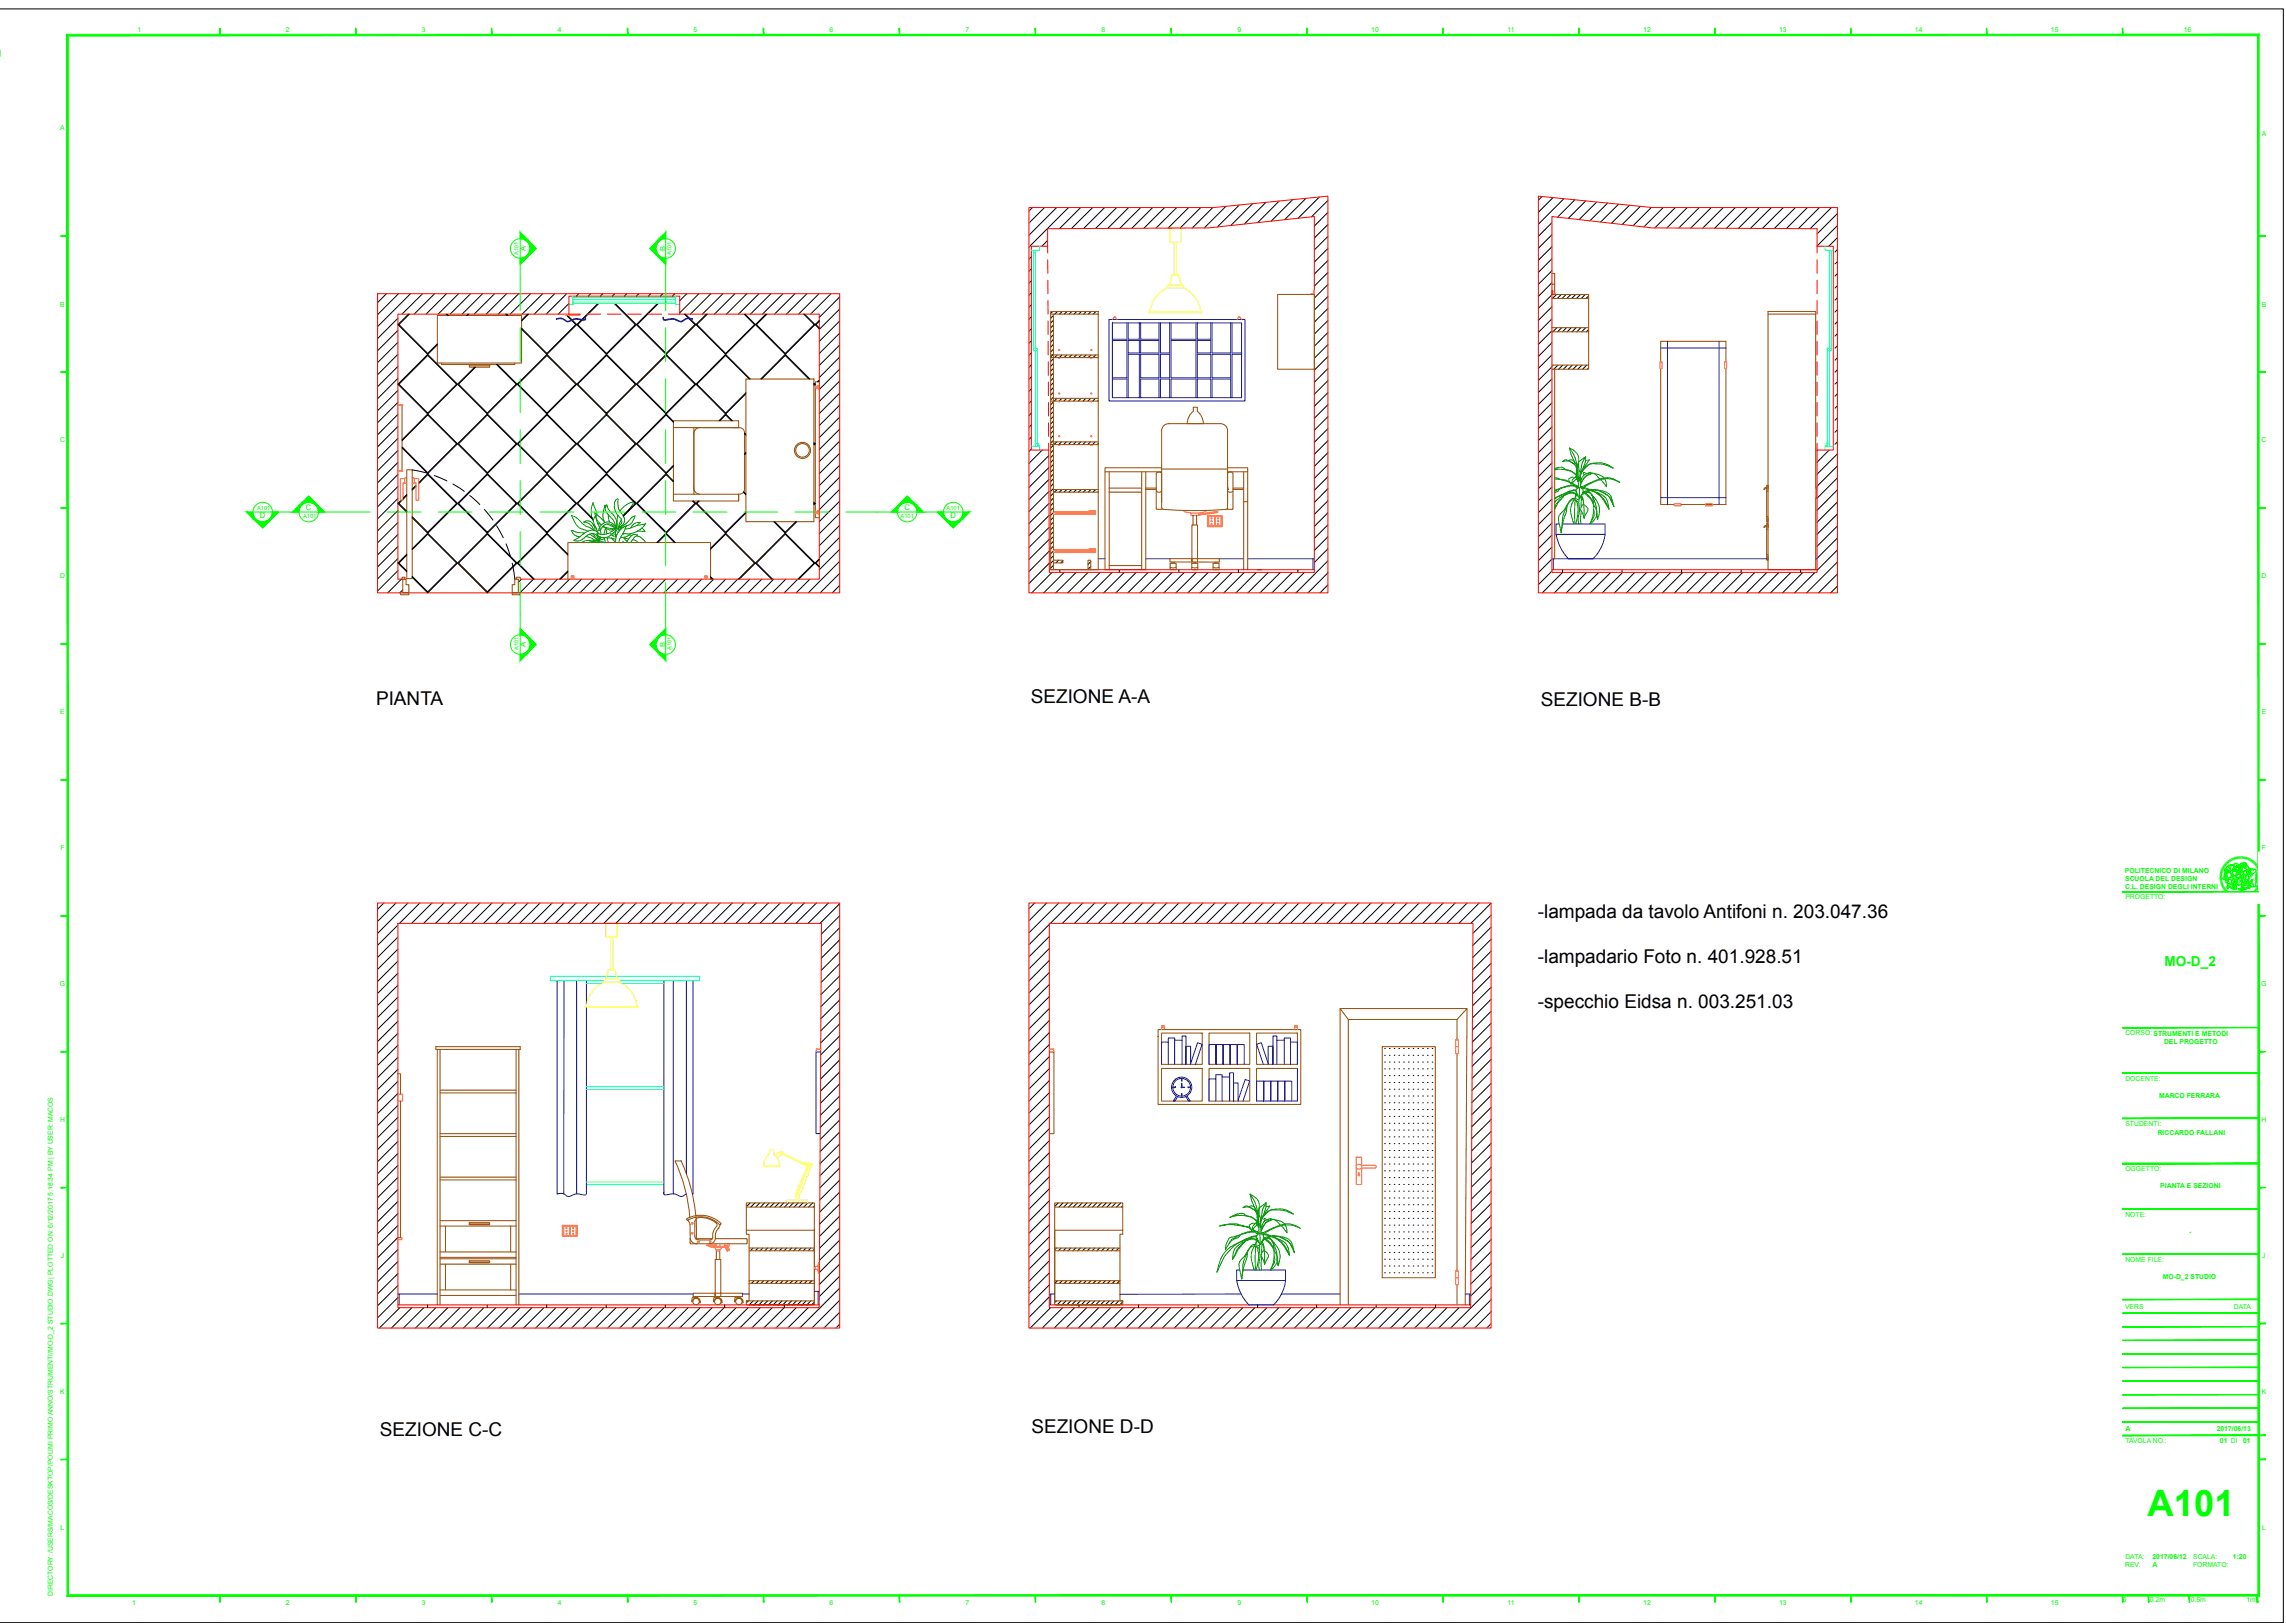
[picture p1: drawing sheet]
<svg xmlns="http://www.w3.org/2000/svg" width="841mm" height="597mm" viewBox="0 0 841 597" stroke-linecap="round" stroke-linejoin="round" font-family="sans-serif">
<defs><g id="words">
<text font-size="13.4" fill="#00f900" x="790.1" y="557.8">A101</text>
<g font-size="7">
<text x="138.3" y="259.3">PIANTA</text>
<text x="379.2" y="258.8">SEZIONE A-A</text>
<text x="566.8" y="259.8">SEZIONE B-B</text>
<text x="565.7" y="337.5">-lampada da tavolo Antifoni n. 203.047.36</text>
<text x="565.7" y="354.2">-lampadario Foto n. 401.928.51</text>
<text x="565.7" y="370.9">-specchio Eidsa n. 003.251.03</text>
<text x="379.4" y="526.9">SEZIONE D-D</text>
<text x="139.8" y="528.2">SEZIONE C-C</text>
</g>
<text font-size="5" fill="#00f900" x="796.2" y="355.3">MO-D_2</text>
<g font-size="2.8" fill="#00f900">
<text x="193.5" y="92.3" transform="rotate(-90 193.5 92.3)">A</text>
<text x="244.8" y="92.3" transform="rotate(-90 244.8 92.3)">B</text>
<text x="95.5" y="190.4">D</text>
<text x="112.5" y="187.7">C</text>
<text x="332.7" y="187.7">C</text>
<text x="349.7" y="190.4">D</text>
<text x="193.5" y="238" transform="rotate(-90 193.5 238)">A</text>
<text x="244.8" y="238" transform="rotate(-90 244.8 238)">B</text>
</g>
<g font-size="2.5" fill="#00f900">
<text x="50.5" y="11.7">1</text>
<text x="105.2" y="11.7">2</text>
<text x="155.2" y="11.7">3</text>
<text x="205.2" y="11.7">4</text>
<text x="255.2" y="11.7">5</text>
<text x="305.2" y="11.7">6</text>
<text x="355.2" y="11.7">7</text>
<text x="405.2" y="11.7">8</text>
<text x="455.2" y="11.7">9</text>
<text x="504.5" y="11.7">10</text>
<text x="554.6" y="11.7">11</text>
<text x="604.5" y="11.7">12</text>
<text x="654.5" y="11.7">13</text>
<text x="704.5" y="11.7">14</text>
<text x="754.5" y="11.7">15</text>
<text x="803.4" y="11.7">16</text>
<text x="22.1" y="47.8">A</text>
<text x="832.1" y="50.1">A</text>
<text x="22.1" y="112.7">B</text>
<text x="832.1" y="112.7">B</text>
<text x="22.1" y="162.7">C</text>
<text x="832" y="162.7">C</text>
<text x="22.1" y="212.8">D</text>
<text x="832" y="212.8">D</text>
<text x="22.1" y="262.8">E</text>
<text x="832.1" y="262.8">E</text>
<text x="22.2" y="312.8">F</text>
<text x="832.1" y="312.8">F</text>
<text x="781.7" y="321">POLITECNICO DI MILANO</text>
<text x="781.8" y="324">SCUOLA DEL DESIGN</text>
<text x="781.8" y="327">C.L. DESIGN DEGLI INTERNI</text>
<text x="781.9" y="330.8">PROGETTO:</text>
<text x="22" y="362.8">G</text>
<text x="831.9" y="362.8">G</text>
<text x="781.9" y="380.8">CORSO: STRUMENTI E METODI</text>
<text x="796.1" y="384.2">DEL PROGETTO</text>
<text x="781.9" y="397.5">DOCENTE:</text>
<text x="794.3" y="403.9">MARCO FERRARA</text>
<text x="22.1" y="412.8">H</text>
<text x="832" y="412.8">H</text>
<text x="781.9" y="414.1">STUDENTI:</text>
<text x="793.8" y="417.5">RICCARDO FALLANI</text>
<text x="781.9" y="430.8">OGGETTO:</text>
<text x="794.8" y="437">PIANTA E SEZIONI</text>
<text x="781.9" y="447.5">NOTE:</text>
<text x="805.3" y="453.9">-</text>
<text x="22.4" y="462.8">J</text>
<text x="781.9" y="464.1">NOME FILE:</text>
<text x="832.3" y="462.8">J</text>
<text x="795.7" y="470.3">MO-D_2 STUDIO</text>
<text x="781.8" y="481.4">VERS</text>
<text x="821.8" y="481.4">DATA</text>
<text x="22.1" y="512.8">K</text>
<text x="832.1" y="512.8">K</text>
<text x="781.9" y="526.4">A</text>
<text x="815.5" y="526.4">2017/06/13</text>
<text x="781.9" y="530.9">TAVOLA NO.:</text>
<text x="816.7" y="530.9">01 DI</text>
<text x="825.2" y="530.9">01</text>
<text x="22.3" y="562.8">L</text>
<text x="832.2" y="562.8">L</text>
<text x="781.9" y="573.5">DATA:</text>
<text x="791.9" y="573.4">2017/06/12</text>
<text x="806.8" y="573.4">SCALA:</text>
<text x="821.4" y="573.4">1:20</text>
<text x="781.8" y="576.4">REV:</text>
<text x="791.9" y="576.4">A</text>
<text x="806.8" y="576.4">FORMATO:</text>
<text x="19.4" y="587.1" transform="rotate(-90 19.4 587.1)">DIRECTORY: /USERS/MACOS/DESKTOP/POLIMI PRIMO ANNO/STRUMENTI/MO-D_2 STUDIO.DWG| PLOTTED ON: 6/12/2017 5:18:34 PM | BY USER: MACOS</text>
<text x="48.7" y="590.2">1</text>
<text x="105.2" y="590.2">2</text>
<text x="155.2" y="590.2">3</text>
<text x="205.2" y="590.2">4</text>
<text x="255.2" y="590.2">5</text>
<text x="305.2" y="590.2">6</text>
<text x="355.2" y="590.2">7</text>
<text x="405.2" y="590.2">8</text>
<text x="455.2" y="590.2">9</text>
<text x="504.5" y="590.2">10</text>
<text x="554.6" y="590.2">11</text>
<text x="604.5" y="590.2">12</text>
<text x="654.5" y="590.2">13</text>
<text x="704.5" y="590.2">14</text>
<text x="754.5" y="590.2">15</text>
<text x="780.9" y="589.4">0</text>
<text x="790.9" y="589.4">0.2m</text>
<text x="805.9" y="589.4">0.5m</text>
<text x="826.4" y="589.4">1m</text>
</g>
<g font-size="2.1" fill="#00f900">
<text x="190.8" y="93.9" transform="rotate(-90 190.8 93.9)">A101</text>
<text x="247" y="93.9" transform="rotate(-90 247 93.9)">A101</text>
<text x="94.6" y="187.7">A101</text>
<text x="111.5" y="190.4">A101</text>
<text x="331.3" y="190.4">A101</text>
<text x="348.2" y="187.7">A101</text>
<text x="190.8" y="239.1" transform="rotate(-90 190.8 239.1)">A101</text>
<text x="247" y="239.1" transform="rotate(-90 247 239.1)">A101</text>
</g>
</g></defs>
<g fill="none" stroke="#000" stroke-width=".37">
<path d="M379.9 76.3l-1.4 1.4M384.3 76.3l-5.8 5.8M388.7 76.3l-10.2 10.2M393.1 76.3l-14.6 14.6M397.6 76.3l-7.8 7.8M402 76.3l-7.8 7.8M406.4 76.3l-7.8 7.8M410.8 76.3l-7.7 7.7M415.2 76.3l-7.7 7.7M419.7 76.3l-7.8 7.7M424.1 76.3l-7.7 7.7M428.5 76.3l-7.7 7.7"/>
<path d="M432.9 76.3l-7.6 7.6M437.3 76.3l-7.6 7.6M441.7 76.3l-7.5 7.6M446.2 76.3l-7.6 7.6M451 75.9l-7.9 7.9M455.9 75.4l-8.1 8.1M460.8 74.9l-8 8M465.7 74.4l-7.9 8M470.6 73.9l-7.9 8M475.5 73.5l-7.9 7.9M480.4 73l-7.8 7.8M485.4 72.5l-7.9 7.8"/>
<path d="M488.5 73.7l-6 6.1M488.5 78.1l-5 5.1M379.4 94.5l-.9 .8M379.4 98.9l-.9 .9M385.4 88.4l-2.1 2.2M488.5 82.6l-5 5M488.5 87l-5 5M488.5 91.4l-5 5M488.5 95.8l-5 5M142.2 108l-3.3 3.3M146.4 117.1l-7.5 7.5M146.6 108l-7.7 7.8"/>
<path d="M151 108l-12.1 12.2M155.4 108l-7.5 7.5M159.9 108l-7.5 7.5M164.3 108l-7.5 7.5M168.7 108l-7.5 7.5M173.1 108l-7.5 7.5M177.5 108l-7.5 7.5M181.9 108l-7.4 7.5M186.4 108l-7.5 7.5M190.8 108l-7.5 7.5M195.2 108l-7.5 7.5M199.6 108l-7.5 7.5"/>
<path d="M204 108l-7.4 7.5M208.4 108l-7.4 7.5M209.3 111.6l-3.9 3.9M212.9 108l-.9 .9M217.3 108l-.8 .9M221.7 108l-.8 .9M226.1 108l-.8 .9M230.5 108l-.8 .9M235 108l-.9 .9M239.4 108l-.9 .9M243.8 108l-.8 .9M248.2 108l-.8 .9"/>
<path d="M252.6 108l-2.5 2.6M257.1 108l-7 7.1M261.5 108l-7.5 7.5M265.9 108l-7.5 7.5M270.3 108l-7.5 7.5M274.7 108l-7.4 7.5M279.2 108l-7.5 7.5M283.6 108l-7.5 7.5M288 108l-7.5 7.5M292.4 108l-7.5 7.5M296.8 108l-7.5 7.5M301.3 108l-7.5 7.5"/>
<path d="M305.7 108l-7.5 7.5M308.9 109.2l-7.5 7.6M308.9 113.7l-7.5 7.5M308.9 118.1l-7.5 7.5M379.4 103.3l-.9 .9M379.4 107.7l-.9 .9M379.4 112.1l-.9 .9M379.4 116.6l-.9 .8M488.5 100.2l-5 5.1M488.5 104.7l-5 5M488.5 109.1l-5 5M488.5 113.5l-5 5"/>
<path d="M488.5 117.9l-5 5M572.6 108.3l-1.5 1.5M574.4 108.3l-1.5 1.5M576.2 108.3l-1.5 1.5M577.9 108.3l-1.5 1.5M579.7 108.3l-1.5 1.5M581.4 108.3l-1.4 1.5M583.2 108.3l-1.5 1.5M584.5 108.9l-1 .9M146.4 121.5l-7.5 7.5M146.4 125.9l-7.5 7.5M146.4 130.3l-7.5 7.6"/>
<path d="M146.4 134.8l-7.5 7.5M146.4 139.2l-7.5 7.5M308.9 122.5l-7.5 7.5M308.9 126.9l-7.5 7.5M308.9 131.3l-7.5 7.6M308.9 135.8l-7.5 7.5M379.4 121l-.9 .9M379.4 125.4l-.9 .9M379.4 129.8l-.9 .9M379.4 134.2l-.9 .9M379.4 138.7l-.9 .8M488.5 122.3l-5 5.1"/>
<path d="M488.5 126.8l-5 5M488.5 131.2l-5 5M488.5 135.6l-5 5M571 120.5l-.1 .1M571.4 134.3l-.5 .4M572.8 120.5l-1.6 1.6M573.2 134.3l-1.6 1.5M574.5 120.5l-1.5 1.6M574.9 134.3l-1.5 1.5M576.3 120.5l-1.5 1.6M576.7 134.3l-1.5 1.5M578.1 120.5l-1.6 1.6"/>
<path d="M578.4 134.3l-1.4 1.5M579.8 120.5l-1.5 1.6M580.2 134.3l-1.5 1.5M581.6 120.5l-1.5 1.6M582 134.3l-1.5 1.5M583.4 120.5l-1.5 1.6M583.7 134.3l-1.4 1.5M584.5 121.2l-.9 .9M584.5 135.4l-.5 .4M146.4 143.6l-7.5 7.5M146.4 148l-7.5 7.5M146.4 152.4l-7.5 7.6"/>
<path d="M146.4 156.9l-7.5 7.5M308.9 140.2l-7.5 7.5M308.9 144.6l-7.5 7.5M308.9 149l-7.5 7.5M308.9 153.4l-7.5 7.6M308.9 157.9l-7.5 7.5M379.4 143.1l-.9 .8M379.4 147.5l-.9 .9M379.4 151.9l-.9 .9M379.4 156.3l-.9 .9M488.5 140l-5 5M488.5 144.4l-5 5.1"/>
<path d="M488.5 148.9l-5 5M488.5 153.3l-5 5M488.5 157.7l-5 5M146.4 161.3l-7.5 7.5M146.4 165.7l-7.5 7.5M146.4 170.1l-7.5 7.5M146.4 174.5l-7.5 7.5M146.4 179l-7.5 7.5M308.9 162.3l-7.5 7.5M308.9 166.7l-7.5 7.5M308.9 171.1l-7.5 7.5M308.9 175.5l-7.5 7.6"/>
<path d="M308.9 180l-7.5 7.5M379.4 160.8l-.9 .8M379.4 165.2l-.9 .8M383.5 165.5l-5 4.9M385.8 167.6l-7.3 7.3M385.9 172l-7.4 7.3M385.9 176.4l-7.4 7.3M488.5 162.1l-5 5M488.5 166.5l-5 5M488.5 171l-5 5M488.5 175.4l-5 5M488.5 179.8l-5 5"/>
<path d="M146.4 183.4l-7.5 7.5M146.4 187.8l-7.5 7.5M146.4 192.2l-7.5 7.5M146.4 196.6l-7.5 7.5M308.9 184.4l-7.5 7.5M308.9 188.8l-7.5 7.5M308.9 193.2l-7.5 7.5M308.9 197.6l-7.5 7.6M385.9 180.8l-7.4 7.3M385.9 185.2l-7.4 7.3M386 189.6l-7.5 7.4M386 194l-7.5 7.4"/>
<path d="M386 198.4l-7.5 7.4M488.5 184.2l-5 5M488.5 188.6l-5 5M488.5 193.1l-5 5M488.5 197.5l-5 5M146.4 201.1l-7.5 7.4M146.4 205.5l-7.5 7.5M146.4 209.9l-7.5 7.5M147.7 213l-5 5.1M148.2 217l-1.1 1.1M191.9 213l-1.2 1.3M196.3 213l-5 5.1"/>
<path d="M200.7 213l-5 5.1M205.1 213l-5 5.1M209.5 213l-5 5.1M214 213l-5 5.1M218.4 213l-5 5.1M222.8 213l-5 5.1M227.2 213l-5 5.1M231.6 213l-5 5.1M236.1 213l-5 5.1M240.5 213l-5 5.1M244.9 213l-5 5.1M249.3 213l-5 5.1"/>
<path d="M253.7 213l-5 5.1M258.1 213l-4.9 5.1M262.6 213l-5 5.1M267 213l-5 5.1M271.4 213l-5 5.1M275.8 213l-5 5.1M280.2 213l-4.9 5.1M284.6 213l-4.9 5.1M289.1 213l-5 5.1M293.5 213l-5 5.1M297.9 213l-5 5.1M308.9 202.1l-7.5 7.5"/>
<path d="M308.9 206.5l-11.6 11.6M308.9 210.9l-7.1 7.2M308.9 215.3l-2.7 2.8M386 202.7l-7.5 7.5M386 207.2l-7.5 7.4M387.1 210.5l-7.5 7.6M391.5 210.5l-7.5 7.6M395.9 210.5l-7.5 7.6M400.3 210.5l-7.5 7.6M404.7 210.5l-7.4 7.6M409.2 210.5l-7.5 7.6M413.6 210.5l-7.5 7.6"/>
<path d="M418 210.5l-7.5 7.6M422.4 210.5l-7.5 7.6M426.8 210.5l-7.4 7.6M431.2 210.5l-7.4 7.6M435.7 210.5l-7.5 7.6M440.1 210.5l-7.5 7.6M444.5 210.5l-7.5 7.6M448.9 210.5l-7.4 7.6M453.3 210.5l-7.4 7.6M457.8 210.5l-7.5 7.6M462.2 210.5l-7.5 7.6M462.6 209.6h1.5"/>
<path d="M466.6 210.5l-7.5 7.6M471 210.5l-7.5 7.6M475.4 210.5l-7.4 7.6M479.9 210.5l-7.5 7.6M488.5 201.9l-5 5M488.5 206.3l-11.7 11.8M488.5 210.7l-7.3 7.4M488.5 215.2l-2.9 2.9M141.2 332.2l-2.3 2.3M145.7 332.2l-6.8 6.7M150.1 332.2l-11.2 11.1M154.5 332.2l-7.5 7.5"/>
<path d="M158.9 332.2l-7.5 7.5M163.3 332.2l-7.5 7.5M167.8 332.2l-7.6 7.5M172.2 332.2l-7.5 7.5M176.6 332.2l-7.5 7.5M181 332.2l-7.5 7.5M185.4 332.2l-7.5 7.5M189.9 332.2l-7.6 7.5M194.3 332.2l-7.5 7.5M198.7 332.2l-7.5 7.5M203.1 332.2l-7.5 7.5M207.5 332.2l-7.5 7.5"/>
<path d="M212 332.2l-7.6 7.5M216.4 332.2l-7.5 7.5M220.8 332.2l-7.5 7.5M225.2 332.2l-7.5 7.5M229.6 332.2l-7.5 7.5M234.1 332.2l-7.6 7.5M238.5 332.2l-7.5 7.5M242.9 332.2l-7.5 7.5M247.3 332.2l-7.5 7.5M251.7 332.2l-7.5 7.5M256.2 332.2l-7.6 7.5M260.6 332.2l-7.5 7.5"/>
<path d="M265 332.2l-7.5 7.5M269.4 332.2l-7.5 7.5M273.8 332.2l-7.5 7.5M278.3 332.2l-7.6 7.5M282.7 332.2l-7.5 7.5M287.1 332.2l-7.5 7.5M291.5 332.2l-7.5 7.5M295.9 332.2l-7.5 7.5M300.4 332.2l-7.6 7.5M304.8 332.2l-7.5 7.5M308.9 332.4l-7.2 7.3M308.9 336.9l-6.7 6.7"/>
<path d="M380.7 332.2l-2.2 2.1M385.1 332.2l-6.6 6.5M389.5 332.2l-11 10.9M393.9 332.2l-7.5 7.5M398.4 332.2l-7.6 7.5M402.8 332.2l-7.5 7.5M407.2 332.2l-7.5 7.5M411.6 332.2l-7.5 7.5M416 332.2l-7.5 7.5M420.5 332.2l-7.6 7.5M424.9 332.2l-7.5 7.5M429.3 332.2l-7.5 7.5"/>
<path d="M433.7 332.2l-7.5 7.5M438.1 332.2l-7.5 7.5M442.6 332.2l-7.6 7.5M447 332.2l-7.5 7.5M451.4 332.2l-7.5 7.5M455.8 332.2l-7.5 7.5M460.2 332.2l-7.5 7.5M464.7 332.2l-7.6 7.5M469.1 332.2l-7.5 7.5M473.5 332.2l-7.5 7.5M477.9 332.2l-7.5 7.5M482.3 332.2l-7.5 7.5"/>
<path d="M486.7 332.2l-7.5 7.5M491.2 332.2l-7.5 7.5M495.6 332.2l-7.5 7.5M500 332.2l-7.5 7.5M504.4 332.2l-7.5 7.5M508.8 332.2l-7.5 7.5M513.2 332.2l-7.4 7.5M517.7 332.2l-7.5 7.5M522.1 332.2l-7.5 7.5M526.5 332.2l-7.5 7.5M530.9 332.2l-7.5 7.5M535.3 332.2l-7.4 7.5"/>
<path d="M539.7 332.2l-7.4 7.5M544.2 332.2l-7.5 7.5M548.6 332.2l-7.5 7.5M548.6 336.6l-6.7 6.7M146.4 340.3l-7.5 7.4M146.4 344.7l-7.5 7.5M146.4 349.1l-7.5 7.5M146.4 353.5l-7.5 7.5M146.4 358l-7.5 7.4M308.9 341.3l-6.7 6.7M308.9 345.7l-6.8 6.8M308.9 350.1l-6.8 6.8"/>
<path d="M308.9 354.5l-6.8 6.9M308.9 359l-6.9 6.8M386 340l-7.5 7.5M386 344.5l-7.5 7.5M386 348.9l-7.5 7.5M386 353.3l-7.5 7.5M386 357.7l-7.5 7.5M548.6 341.1l-6.8 6.7M548.6 345.5l-6.8 6.7M548.6 349.9l-6.8 6.8M548.6 354.3l-6.8 6.8M548.6 358.7l-6.9 6.9"/>
<path d="M146.4 362.4l-7.5 7.4M146.4 366.8l-7.5 7.5M146.4 371.2l-7.5 7.5M146.4 375.6l-7.5 7.5M308.9 363.4l-6.9 6.9M308.9 367.8l-6.9 6.9M308.9 372.2l-6.9 7M308.9 376.6l-6.9 7M386 362.1l-7.5 7.5M386 366.6l-7.5 7.5M386 371l-7.5 7.5M386 375.4l-7.5 7.5"/>
<path d="M386 379.8l-7.5 7.5M548.6 363.2l-6.9 6.8M548.6 367.6l-6.9 6.9M548.6 372l-6.9 6.9M548.6 376.4l-7 6.9M146.4 380.1l-7.5 7.4M146.4 384.5l-7.5 7.4M146.4 388.9l-7.5 7.5M146.4 393.3l-7.5 7.5M146.4 397.7l-7.5 7.5M308.9 381.1l-7 6.9M308.9 389.9l-7 7"/>
<path d="M308.9 385.5l-7 7M308.9 394.3l-7.1 7.1M308.9 398.7l-7.1 7.1M386 384.2l-7.5 7.5M386 388.7l-7.5 7.5M386 393.1l-7.5 7.5M386 397.5l-7.5 7.5M509.4 385.7h.3M509.4 388.2h.3M509.4 390.7h.3M509.4 393.2h.3M509.4 395.7h.3"/>
<path d="M509.4 398.2h.3M511.1 385.7h.3M511.1 388.2h.3M511.1 390.7h.3M511.1 393.2h.3M511.1 395.7h.3M511.1 398.2h.3M512.9 385.7h.3M512.9 388.2h.3M512.9 390.7h.3M512.9 393.2h.3M512.9 395.7h.3"/>
<path d="M512.9 398.2h.3M514.6 385.7h.3M514.6 388.2h.3M514.6 390.7h.3M514.6 393.2h.3M514.6 395.7h.3M514.6 398.2h.3M516.4 385.7h.2M516.4 388.2h.2M516.4 390.7h.2M516.4 393.2h.2M516.4 395.7h.2"/>
<path d="M516.4 398.2h.2M518.2 385.7h.2M518.2 388.2h.2M518.2 390.7h.2M518.2 393.2h.2M518.2 395.7h.2M518.2 398.2h.2M519.9 385.7h.2M519.9 388.2h.2M519.9 390.7h.2M519.9 393.2h.2M519.9 395.7h.2"/>
<path d="M519.9 398.2h.2M521.6 385.7h.3M521.6 388.2h.3M521.6 390.7h.3M521.6 393.2h.3M521.6 395.7h.3M521.6 398.2h.3M523.4 385.7h.3M523.4 388.2h.3M523.4 390.7h.3M523.4 393.2h.3M523.4 395.7h.3"/>
<path d="M523.4 398.2h.3M525.1 385.7h.3M525.1 388.2h.3M525.1 390.7h.3M525.1 393.2h.3M525.1 395.7h.3M525.1 398.2h.3M526.9 385.7h.2M526.9 388.2h.2M526.9 390.7h.2M526.9 393.2h.2M526.9 395.7h.2"/>
<path d="M526.9 398.2h.2M548.6 380.8l-7 7M548.6 385.2l-7 7M548.6 389.7l-7 7M548.6 394.1l-7.1 7M548.6 398.5l-7.1 7.1M146.4 402.2l-7.5 7.4M146.4 406.6l-7.5 7.4M146.4 411l-7.5 7.5M146.4 415.4l-7.5 7.5M146.4 419.8l-7.5 7.5M308.9 407.6l-7.1 7.1"/>
<path d="M308.9 403.2l-7.1 7.1M308.9 412l-7.1 7.2M308.9 416.4l-7.2 7.2M386 401.9l-7.5 7.5M386 406.3l-7.5 7.5M386 410.8l-7.5 7.5M386 415.2l-7.5 7.5M386 419.6l-7.5 7.5M509.4 400.7h.3M509.4 403.2h.3M509.4 405.7h.3M509.4 408.2h.3"/>
<path d="M509.4 410.6h.3M509.4 413.2h.3M509.4 415.7h.3M509.4 418.2h.3M511.1 400.7h.3M511.1 403.2h.3M511.1 405.7h.3M511.1 408.2h.3M511.1 410.6h.3M511.1 413.2h.3M511.1 415.7h.3M511.1 418.2h.3"/>
<path d="M512.9 400.7h.3M512.9 403.2h.3M512.9 405.7h.3M512.9 408.2h.3M512.9 410.6h.3M512.9 413.2h.3M512.9 415.7h.3M512.9 418.2h.3M514.6 400.7h.3M514.6 403.2h.3M514.6 405.7h.3M514.6 408.2h.3"/>
<path d="M514.6 410.6h.3M514.6 413.2h.3M514.6 415.7h.3M514.6 418.2h.3M516.4 400.7h.2M516.4 403.2h.2M516.4 405.7h.2M516.4 408.2h.2M516.4 410.6h.2M516.4 413.2h.2M516.4 415.7h.2M516.4 418.2h.2"/>
<path d="M518.2 400.7h.2M518.2 403.2h.2M518.2 405.7h.2M518.2 408.2h.2M518.2 410.6h.2M518.2 413.2h.2M518.2 415.7h.2M518.2 418.2h.2M519.9 400.7h.2M519.9 403.2h.2M519.9 405.7h.2M519.9 408.2h.2"/>
<path d="M519.9 410.6h.2M519.9 413.2h.2M519.9 415.7h.2M519.9 418.2h.2M521.6 400.7h.3M521.6 403.2h.3M521.6 405.7h.3M521.6 408.2h.3M521.6 410.6h.3M521.6 413.2h.3M521.6 415.7h.3M521.6 418.2h.3"/>
<path d="M523.4 400.7h.3M523.4 403.2h.3M523.4 405.7h.3M523.4 408.2h.3M523.4 410.6h.3M523.4 413.2h.3M523.4 415.7h.3M523.4 418.2h.3M525.1 400.7h.3M525.1 403.2h.3M525.1 405.7h.3M525.1 408.2h.3"/>
<path d="M525.1 410.6h.3M525.1 413.2h.3M525.1 415.7h.3M525.1 418.2h.3M526.9 400.7h.2M526.9 403.2h.2M526.9 405.7h.2M526.9 408.2h.2M526.9 410.6h.2M526.9 413.2h.2M526.9 415.7h.2M526.9 418.2h.2"/>
<path d="M548.6 402.9l-7.1 7.1M548.6 407.3l-7.2 7.2M548.6 411.8l-7.2 7.1M548.6 416.2l-7.2 7.1M146.4 424.3l-7.5 7.4M146.4 428.7l-7.5 7.4M146.4 433.1l-7.5 7.5M146.4 437.5l-7.5 7.5M308.9 420.8l-7.2 7.2M308.9 425.3l-7.2 7.2M308.9 429.7l-7.3 7.2M308.9 434.1l-7.3 7.3"/>
<path d="M308.9 438.5l-7.3 7.3M386 424l-7.5 7.5M386 428.4l-7.5 7.5M386 432.9l-7.5 7.5M386 437.3l-7.5 7.5M509.4 420.7h.3M509.4 423.2h.3M509.4 425.7h.3M509.4 428.2h.3M509.4 430.7h.3M509.4 433.2h.3M509.4 435.7h.3"/>
<path d="M509.4 438.2h.3M511.1 420.7h.3M511.1 423.2h.3M511.1 425.7h.3M511.1 428.2h.3M511.1 430.7h.3M511.1 433.2h.3M511.1 435.7h.3M511.1 438.2h.3M512.9 420.7h.3M512.9 423.2h.3M512.9 425.7h.3"/>
<path d="M512.9 428.2h.3M512.9 430.7h.3M512.9 433.2h.3M512.9 435.7h.3M512.9 438.2h.3M514.6 420.7h.3M514.6 423.2h.3M514.6 425.7h.3M514.6 428.2h.3M514.6 430.7h.3M514.6 433.2h.3M514.6 435.7h.3"/>
<path d="M514.6 438.2h.3M516.4 420.7h.2M516.4 423.2h.2M516.4 425.7h.2M516.4 428.2h.2M516.4 430.7h.2M516.4 433.2h.2M516.4 435.7h.2M516.4 438.2h.2M518.2 420.7h.2M518.2 423.2h.2M518.2 425.7h.2"/>
<path d="M518.2 428.2h.2M518.2 430.7h.2M518.2 433.2h.2M518.2 435.7h.2M518.2 438.2h.2M519.9 420.7h.2M519.9 423.2h.2M519.9 425.7h.2M519.9 428.2h.2M519.9 430.7h.2M519.9 433.2h.2M519.9 435.7h.2"/>
<path d="M519.9 438.2h.2M521.6 420.7h.3M521.6 423.2h.3M521.6 425.7h.3M521.6 428.2h.3M521.6 430.7h.3M521.6 433.2h.3M521.6 435.7h.3M521.6 438.2h.3M523.4 420.7h.3M523.4 423.2h.3M523.4 425.7h.3"/>
<path d="M523.4 428.2h.3M523.4 430.7h.3M523.4 433.2h.3M523.4 435.7h.3M523.4 438.2h.3M525.1 420.7h.3M525.1 423.2h.3M525.1 425.7h.3M525.1 428.2h.3M525.1 430.7h.3M525.1 433.2h.3M525.1 435.7h.3"/>
<path d="M525.1 438.2h.3M526.9 420.7h.2M526.9 423.2h.2M526.9 425.7h.2M526.9 428.2h.2M526.9 430.7h.2M526.9 433.2h.2M526.9 435.7h.2M526.9 438.2h.2M548.6 420.6l-7.2 7.2M548.6 425l-7.3 7.2M548.6 429.4l-7.3 7.3"/>
<path d="M548.6 433.9l-7.3 7.2M548.6 438.3l-7.3 7.3M146.4 441.9l-7.5 7.5M146.4 446.4l-7.5 7.4M146.4 450.8l-7.5 7.4M146.4 455.2l-7.5 7.5M146.4 459.6l-7.5 7.5M276 442.5l-1.4 1.4M277.1 459.1l-1 1M277.7 442.5l-1.5 1.5M278.8 459.1l-1 1M279.5 442.5l-1.5 1.5"/>
<path d="M280.6 459.1l-1 1M281.3 442.5l-1.5 1.5M282.4 459.1l-1 1M283 442.5l-1.4 1.5M284.1 459.1l-1 1M284.8 442.5l-1.5 1.5M285.9 459.1l-1 1M286.6 442.5l-1.5 1.5M287.7 459.1l-1 1M288.3 442.5l-1.4 1.5M289.4 459.1l-.9 1M290.1 442.5l-1.5 1.5"/>
<path d="M291.2 459.1l-1 1M291.9 442.5l-1.5 1.5M293 459.1l-1 1M293.7 442.5l-1.6 1.5M294.8 459.1l-1 1M295.4 442.5l-1.5 1.5M296.5 459.1l-1 1M297.2 442.5l-1.5 1.5M298.3 459.1l-1 1M299 442.5l-1.6 1.5M299.6 443.6l-.4 .4M299.6 459.5l-.6 .6"/>
<path d="M308.9 442.9l-7.4 7.4M308.9 447.4l-7.4 7.3M308.9 451.8l-7.4 7.4M308.9 456.2l-7.4 7.4M386 441.7l-7.5 7.5M386 446.1l-7.5 7.5M386 450.5l-7.5 7.5M386 455l-7.5 7.5M386 459.4l-7.5 7.5M388.6 459.1l-.6 .6M389.3 442.5l-1.3 1.3M390.4 459.1l-1 1"/>
<path d="M391.1 442.5l-1.5 1.5M392.2 459.1l-1 1M392.8 442.5l-1.5 1.5M393.9 459.1l-1 1M394.6 442.5l-1.5 1.5M395.7 459.1l-1 1M396.4 442.5l-1.6 1.5M397.5 459.1l-1 1M398.1 442.5l-1.5 1.5M399.2 459.1l-1 1M399.9 442.5l-1.5 1.5M401 459.1l-1 1"/>
<path d="M401.7 442.5l-1.5 1.5M402.8 459.1l-1 1M403.4 442.5l-1.5 1.5M404.5 459.1l-1 1M405.2 442.5l-1.5 1.5M406.3 459.1l-1 1M407 442.5l-1.5 1.5M408.1 459.1l-1 1M408.7 442.5l-1.5 1.5M409.8 459.1l-.9 1M410.5 442.5l-1.5 1.5M411.6 459.1l-1 1"/>
<path d="M412.3 442.5l-1.5 1.5M413 443.5l-.5 .5M509.4 440.7h.3M509.4 443.2h.3M509.4 445.7h.3M509.4 448.2h.3M509.4 450.7h.3M509.4 453.2h.3M509.4 455.6h.3M509.4 458.2h.3M511.1 440.7h.3M511.1 443.2h.3"/>
<path d="M511.1 445.7h.3M511.1 448.2h.3M511.1 450.7h.3M511.1 453.2h.3M511.1 455.6h.3M511.1 458.2h.3M512.9 440.7h.3M512.9 443.2h.3M512.9 445.7h.3M512.9 448.2h.3M512.9 450.7h.3M512.9 453.2h.3"/>
<path d="M512.9 455.6h.3M512.9 458.2h.3M514.6 440.7h.3M514.6 443.2h.3M514.6 445.7h.3M514.6 448.2h.3M514.6 450.7h.3M514.6 453.2h.3M514.6 455.6h.3M514.6 458.2h.3M516.4 440.7h.2M516.4 443.2h.2"/>
<path d="M516.4 445.7h.2M516.4 448.2h.2M516.4 450.7h.2M516.4 453.2h.2M516.4 455.6h.2M516.4 458.2h.2M518.2 440.7h.2M518.2 443.2h.2M518.2 445.7h.2M518.2 448.2h.2M518.2 450.7h.2M518.2 453.2h.2"/>
<path d="M518.2 455.6h.2M518.2 458.2h.2M519.9 440.7h.2M519.9 443.2h.2M519.9 445.7h.2M519.9 448.2h.2M519.9 450.7h.2M519.9 453.2h.2M519.9 455.6h.2M519.9 458.2h.2M521.6 440.7h.3M521.6 443.2h.3"/>
<path d="M521.6 445.7h.3M521.6 448.2h.3M521.6 450.7h.3M521.6 453.2h.3M521.6 455.6h.3M521.6 458.2h.3M523.4 440.7h.3M523.4 443.2h.3M523.4 445.7h.3M523.4 448.2h.3M523.4 450.7h.3M523.4 453.2h.3"/>
<path d="M523.4 455.6h.3M523.4 458.2h.3M525.1 440.7h.3M525.1 443.2h.3M525.1 445.7h.3M525.1 448.2h.3M525.1 450.7h.3M525.1 453.2h.3M525.1 455.6h.3M525.1 458.2h.3M526.9 440.7h.2M526.9 443.2h.2"/>
<path d="M526.9 445.7h.2M526.9 448.2h.2M526.9 450.7h.2M526.9 453.2h.2M526.9 455.6h.2M526.9 458.2h.2M548.6 442.7l-7.4 7.3M548.6 447.1l-7.4 7.4M548.6 451.5l-7.4 7.5M548.6 456l-7.5 7.4M146.4 464l-7.5 7.5M146.4 468.5l-7.5 7.4"/>
<path d="M146.4 472.9l-7.5 7.4M146.4 477.3l-7.5 7.5M275.3 478.5l-.7 .7M275.7 471.1l-.1 .1M277.1 478.5l-1.5 1.5M277.5 471.1l-1.1 1M278.8 478.5l-1.4 1.5M279.2 471.1l-1 1M280.6 478.5l-1.5 1.5M281 471.1l-1 1M282.4 478.5l-1.5 1.5M282.7 471.1l-1 1"/>
<path d="M284.2 478.5l-1.5 1.5M284.5 471.1l-1 1M285.9 478.5l-1.5 1.5M286.3 471.1l-1 1M287.7 478.5l-1.5 1.5M288 471.1l-.9 1M289.5 478.5l-1.5 1.5M289.8 471.1l-1 1M291.3 478.5l-1.6 1.5M291.6 471.1l-1 1M293 478.5l-1.5 1.5M293.4 471.1l-1 1"/>
<path d="M294.8 478.5l-1.5 1.5M295.1 471.1l-1 1M296.5 478.5l-1.4 1.5M296.9 471.1l-1 1M298.3 478.5l-1.5 1.5M298.7 471.1l-1.1 1M299.6 471.9l-.2 .2M299.6 479l-1 1M308.9 460.6l-7.4 7.5M308.9 465l-7.5 7.5M308.9 469.4l-7.5 7.5M308.9 473.9l-14.6 14.6"/>
<path d="M308.9 478.3l-10.2 10.2M386 463.8l-7.5 7.5M386 468.2l-7.5 7.5M386 472.6l-7.5 7.5M386 477.1l-7.5 7.5M388.7 478.5l-.7 .6M389 471.1l-1 .9M390.4 478.5l-1.5 1.5M390.8 471.1l-1 1M392.2 478.5l-1.5 1.5M392.5 471.1l-1 1M394 478.5l-1.6 1.5"/>
<path d="M394.3 471.1l-1 1M395.7 478.5l-1.5 1.5M396.1 471.1l-1 1M397.5 478.5l-1.5 1.5M397.8 471.1l-1 1M399.2 478.5l-1.4 1.5M399.6 471.1l-1 1M401 478.5l-1.5 1.5M401.4 471.1l-1.1 1M402.8 478.5l-1.5 1.5M403.1 471.1l-1 1M404.5 478.5l-1.4 1.5"/>
<path d="M404.9 471.1l-1 1M406.3 478.5l-1.5 1.5M406.7 471.1l-1 1M408.1 478.5l-1.5 1.5M408.4 471.1l-.9 1M409.9 478.5l-1.6 1.5M410.2 471.1l-1 1M411.6 478.5l-1.5 1.5M412 471.1l-1 1M413 478.8l-1.1 1.2M509.4 460.7h.3M509.4 463.2h.3"/>
<path d="M509.4 465.7h.3M509.4 468.2h.3M511.1 460.7h.3M511.1 463.2h.3M511.1 465.7h.3M511.1 468.2h.3M512.9 460.7h.3M512.9 463.2h.3M512.9 465.7h.3M512.9 468.2h.3M514.6 460.7h.3M514.6 463.2h.3"/>
<path d="M514.6 465.7h.3M514.6 468.2h.3M516.4 460.7h.2M516.4 463.2h.2M516.4 465.7h.2M516.4 468.2h.2M518.2 460.7h.2M518.2 463.2h.2M518.2 465.7h.2M518.2 468.2h.2M519.9 460.7h.2M519.9 463.2h.2"/>
<path d="M519.9 465.7h.2M519.9 468.2h.2M521.6 460.7h.3M521.6 463.2h.3M521.6 465.7h.3M521.6 468.2h.3M523.4 460.7h.3M523.4 463.2h.3M523.4 465.7h.3M523.4 468.2h.3M525.1 460.7h.3M525.1 463.2h.3"/>
<path d="M525.1 465.7h.3M525.1 468.2h.3M526.9 460.7h.2M526.9 463.2h.2M526.9 465.7h.2M526.9 468.2h.2M548.6 460.4l-7.5 7.4M548.6 464.8l-7.5 7.5M548.6 469.2l-7.5 7.5M548.6 473.6l-14.9 14.9M548.6 478.1l-10.5 10.4M147.1 481l-7.5 7.5"/>
<path d="M151.5 481l-7.5 7.5M155.9 481l-7.5 7.5M160.4 481l-7.5 7.5M164.8 481l-7.5 7.5M169.2 481l-7.5 7.5M173.6 481l-7.5 7.5M178 481l-7.5 7.5M182.5 481l-7.5 7.5M186.9 481l-7.5 7.5M191.3 481l-7.5 7.5M195.7 481l-7.5 7.5M200.1 481l-7.5 7.5"/>
<path d="M204.6 481l-7.5 7.5M209 481l-7.5 7.5M213.4 481l-7.5 7.5M217.8 481l-7.5 7.5M222.2 481l-7.5 7.5M226.7 481l-7.5 7.5M231.1 481l-7.5 7.5M235.5 481l-7.5 7.5M239.9 481l-7.5 7.5M244.3 481l-7.5 7.5M248.8 481l-7.5 7.5M253.2 481l-7.5 7.5"/>
<path d="M257.6 481l-7.5 7.5M262 481l-7.5 7.5M266.4 481l-7.5 7.5M270.8 481l-7.4 7.5M275.3 481l-7.5 7.5M279.7 481l-7.5 7.5M284.1 481l-7.5 7.5M288.5 481l-7.5 7.5M292.9 481l-7.4 7.5M297.3 481l-7.4 7.5M308.9 482.7l-5.8 5.8M308.9 487.1l-1.3 1.4"/>
<path d="M386.5 481l-7.5 7.5M390.9 481l-7.4 7.5M395.4 481l-7.5 7.5M399.8 481l-7.5 7.5M404.2 481l-7.5 7.5M408.6 481l-7.5 7.5M413 481l-7.4 7.5M417.4 481l-7.4 7.5M421.9 481l-7.5 7.5M426.3 481l-7.5 7.5M430.7 481l-7.5 7.5M435.1 481l-7.4 7.5"/>
<path d="M439.5 481l-7.4 7.5M444 481l-7.5 7.5M448.4 481l-7.5 7.5M452.8 481l-7.5 7.5M457.2 481l-7.5 7.5M461.6 481l-7.4 7.5M466.1 481l-7.5 7.5M470.5 481l-7.5 7.5M474.9 481l-7.5 7.5M479.3 481l-7.5 7.5M483.7 481l-7.5 7.5M488.2 481l-7.5 7.5"/>
<path d="M492.6 481l-7.5 7.5M497 481l-7.5 7.5M501.4 481l-7.5 7.5M505.8 481l-7.5 7.5M510.2 481l-7.4 7.5M514.7 481l-7.5 7.5M519.1 481l-7.5 7.5M523.5 481l-7.5 7.5M527.9 481l-7.5 7.5M532.3 481l-7.5 7.5M536.8 481l-7.5 7.5M548.6 482.5l-6.1 6"/>
<path d="M548.6 486.9l-1.7 1.6"/>
</g>
<path d="M385.4 90.6v-6.5l59.2-.3 38.9-4.2v130h-97.5l-.2-44.1M138.9 108v110.1h170v-110.1h-170v15M146.4 213v-97.5h62.9v-6.6h40.8v6.6h51.3v97.5h-110M146.4 339.7h155.8l-.8 140.3h-155zM386 339.7h155.9l-.8 140.3h-155.1z" fill="none" stroke="#f00" stroke-width=".37"/>
<g fill="none" stroke="#954a00" stroke-width=".37">
<path d="M160.9 116.1h31v17.4h-31zM470 108.3h13.5v27.5h-13.5zM570.9 100.6h1.1v3.9h-1.1M570.9 108.3h13.6v27.5h-13.6M570.9 109.8h13.6M572 104.5v3.5M650.5 114.6h17.5v95h-17.5zM650.5 115.5h17.5M162.4 133.5v.5h27v-.5M172.7 134v.6h7.5v-.6M172.7 134.6v.5h7.5v-.5M274.4 139.4h25v52.5h-25z"/>
<path d="M570.9 134.3h13.6M570.9 120.5h13.6M570.9 122.1h13.6M572 135.8v69.7M611 133.1v-7.6h24v7.6M611 135.6v50h4.9M635 135.6v50h-16.6M247.7 157.3h24v-2.5h-24v29.5h24v-2.5h-24M254.3 157.3l17.5 .1a1.82 1.82 0 0 1 2.1 1.9M255.3 157.3v24.5M257.3 157.3l-1.5 .7-.5 1.5M273.9 159.2v20.6a1.82 1.82 0 0 1-2.1 1.9"/>
<path d="M301.4 140.4h-1.5v50h1.5M429.9 155.8h19.2l1.6 .6 .7 .9 .2 1.2M430 155.8l-1.6 .6-.7 .8-.3 1.1v28.3l.4 .7a130.6 130.6 0 0 0 23.2 .1M436.8 155.8l.8-2.8 1.4-1.7v-1.5h1.5v1.5l1.4 1.7 .8 2.8M451.6 158.4v28.3l-.2 .5-.4 .2M149.6 172.8h2v40h-2zM255.3 179.5l.5 1.5 1.5 .7M406.5 173.5h20.9M408.1 173.5v36.1M408.1 179.6h11.9M420 173.5v36.1M421.5 173.5v36.1"/>
<path d="M421.5 179.6h3.9M427.4 172.1h-20.9v37.5M427.4 172.5h24.2M427.4 174l-1.2-.4-.8 .4v13.1M451.6 174l.8-.4 1.2 .4M451.6 172.1h7.4v37.5M451.6 179.6h.1M451.6 173.5h7.4M453.6 174v13.1M453.6 179.6h3.9M457.5 173.5v36.1M649.9 179.3l-.9 .3v.5l.9-.3"/>
<path d="M271.7 181.8v2.5M408.1 181h11.9M421.5 180.1h3.9M425.4 180.7l1.2 .4 .8-.4M425.4 187.1l.2 .2M425.7 187.3h1.7M427.6 187.2l-.2 .1M438.9 193.1h-.4v12.4M438.9 193.1h1.7v12.4h-2.1M438.9 189.6v3.5M440.2 189.6v3.5M451.4 187.2l.2 .1"/>
<path d="M451.6 180.7l1.2 .4 .8-.4M451.6 180.1h.1M451.6 187.3h1.7M453.6 187.1l-.3 .2M453.6 180.1h3.9M457.5 184.5h1.5M649.9 193.3l-.9 .3v.5l.9-.4M649.9 180.7h.6M649.9 190h.6M649.9 194.7h.6M650.5 180.1v-1.6h-.6v13.5h.6v-1.4M650.5 194.1v-1.6h-.6v13.6h.6v-1.5"/>
<path d="M189.4 213h1.3v5.1h-2.3v-3h1zM208.9 213v-13.4h52.5v13.4M406.6 209.6h15M408.1 208h11.9M438.5 205.5h-8.1v1.2h8.1v-1.2v1.2h2.1v-1.2M440.5 205.5h8.1v1.3l-8-.1M649.9 204.1h.6M426 378.7h52.5v27.5h-52.5zM427.3 380h15v11.5h-15zM444.8 380h15v11.5h-15zM462.3 380h15v11.5h-15zM160.4 385h31v1h-31z"/>
<path d="M160.9 386v94M161.9 386v94M189.9 386v94M190.9 386v94M386 387h1.7v30h-1.5M427.3 393h15v12h-15zM444.8 393h15v12h-15zM477.3 393h-15v12M508.5 385h19.5v85h-19.5zM536 382.2v-7.2h-40v105M536 387.7v79.5M161.9 401h28"/>
<path d="M161.9 402h28M161.9 417h28M161.9 418h28M161.9 433h28M161.9 434h28M250.6 427.1a61 61 0 0 1 5.5 28.5M250.6 427.1l-2.2-.1a63.8 63.8 0 0 1 5.4 20.7M161.9 449h28M161.9 451h28M163.9 451v9.5M172.6 449.8h7.5v.5h-7.5zM172.6 450.3v.2h7.5v-.2"/>
<path d="M187.9 451v9.5M253 448.9l.7 .8 .1 .8 .1 5.1M253 448.8a9.6 9.6 0 0 1 11.6 1.6M253.1 448.7a.31 .31 0 0 1-.4 0 .31 .31 0 0 1 0-.4 10.3 10.3 0 0 1 12.5 1.9l-.5 .2M253.9 455.6l.9 1.4 1.6 .5M253.9 455.6v1.7M253.9 457.3l.2 .2h20.6l.1-.2M255.7 454.9l.5 1 .7 .2h4.3l.7-.2 .3-.6M255.9 455.6h6.2M257.2 447.9a8.2 8.2 0 0 1 6.6 2.4v.3a6.6 6.6 0 0 0-1.6 4.7M257.3 447.9l-.9 .2-.8 1.2v5.6M263.1 455.1a2.07 2.07 0 0 1-2.2 2.4"/>
<path d="M263.1 455.6h11.5l.2 .3M264.4 451.8l-1 1.5-.2 1.8M264.8 450.5l-.1 .8-.5 .5M274.6 452.5h25v27.5h-25v-1.5M274.6 444h25M274.9 455.9v1.4M275.6 459.1h24M388 459.1h24M388 444h25M413 452.5h-25v27.5h25v-1.5M161.9 463h28M161.9 476.5h28"/>
<path d="M161.9 460.5h28M161.9 465h28M161.9 474.5h28M161.9 462.5h28M163.9 465v9.5M172.6 463.8h7.5v.5h-7.5zM172.6 464.3v.2h7.5v-.2M187.9 465v9.5M263.1 475.7h-8.1v1.2h8.1v-1.2v1.2h2.1v-1.2M263.5 463.3h-.4v12.4M263.5 463.3h1.7v12.4h-2.1M263.5 460.1v3.2"/>
<path d="M264.8 460.1v3.2M265.1 475.7h8v1.2h-7.9M274.6 478.5h1v-24.5h-1v-11.5h25v36.3M274.6 478.5h25M275.6 460.1h24M275.6 471.1h24M275.6 472.1h24M275.7 480h22.7M388 478.5h25M388 460.1h24M388 471.1h24M388 472.1h24"/>
<path d="M389.2 480h22.7M413 478.5h-1v-24.5h1v-11.5h-25v36.3M413 478.5v.3M493 480v-109h46.7l-.7 109M536 472.8v7.2"/>
<circle cx="295.2" cy="165.7" r="2.96"/>
<circle cx="295.2" cy="165.7" r="2.5"/>
</g>
<g fill="none" stroke="#00f" stroke-width=".37">
<path d="M408 117.5h50v30h-50zM409.2 118.8h47.6v27.5h-47.6zM414.6 118.8v6h-5.4M415.1 118.8v6h4v-6M419.7 118.8v6h6.7v-6M426.9 118.8v11.1h3.4v-11.1M430.8 118.8v6h9.2v-6M440.5 118.8v6h4.9v-6M445.9 118.8v11.1h6.9v-11.1M453.3 118.8v11.1h3.5M409.2 125.2h5.4v13.8h-5.4M409.2 139.4h5.4v6.9"/>
<path d="M415.1 125.2h4v4.7h-4zM419.7 125.2h6.7v4.7h-6.7zM419.7 130.3h6.7v8.7h-6.7zM426.9 130.3h3.4v8.7h-3.4zM430.8 125.2h9.2v13.8h-9.2zM440.5 125.2h4.9v4.7h-4.9zM440.5 130.3h4.9v8.7h-4.9zM445.9 130.3h6.9v8.7h-6.9zM456.8 130.3h-3.5v16M415.1 146.3v-16h4v16M419.7 146.3v-6.9h6.7v6.9M426.9 146.3v-6.9h3.4v6.9"/>
<path d="M430.8 146.3v-6.9h9.2v6.9M440.5 146.3v-6.9h4.9v6.9M445.9 146.3v-6.9h6.9v6.9M572.5 196.6a17.5 17.5 0 0 0 4.5 8.9M572.5 196.6h18M573.6 192.7h-1.1v3.9M574.9 192.7h15.6a15 15 0 0 1-4.5 12.8M404 205.5h2.5M421.5 205.5h8.9M448.6 205.5h8.9M459 205.5h24.5M483 205.5v4.1"/>
<path d="M570.9 205.5h79M571.5 205.5v4.1M205 360.7v78.5a3.6 3.6 0 0 1 3.8 .9h.6a6.3 6.3 0 0 1 5.7-.5l.5-.2 .2-.6-.1-68.3M207.5 360.7l-.1 78.5M212.1 360.7v78.4M215.7 360.7v8.8M244.2 360.7v78.4M247.7 360.7v78.4M252.5 360.7v70.9M255 360.7v78.4h-.3M301.9 387h-1.7v30h1.5M427.3 391.5v-8.2h2.5v8.2"/>
<path d="M429.8 383.3v-1.5h2.3v9.7M431.5 399.8h1v.3h-1zM432.1 382.6h2.8v8.9M434.6 396.7h.2v1h-.2zM434.7 399.7v-1.2l.1 1.2M434.9 382.6v-1.5h1.4v10.4v-6.6h1.7v6.6M435 399.9h.8l-.8 .1M437 399.8h1v.3h-1zM438 391.2l2.6-7.6 1.7 .5-2.5 7.4M444.8 391.5v-7.3h2.6v7.3v-7.3h2.6v7.3v-7.3h2.5v7.3v-7.3h2.7v7.3v-7.3h2.6v7.3M447.3 396.8v-1.5h2.3v9.7M449.6 396.1h2.8v8.9"/>
<path d="M452.4 396.1v-1.5h1.4v10.4v-6.6h1.7v6.6M466.6 391.2l-2.6-7.6-1.7 .5 2.5 7.4M469.7 382.6v-1.5h-1.4v10.4v-6.6h-1.7v6.6M472.5 382.6h-2.8v8.9M474.8 391.5v-8.2h2.5v8.2M474.8 383.3v-1.5h-2.3v9.7M477.3 393v12h-15v-7.3h2.6v7.3v-7.3h2.6v7.3v-7.3h2.6v7.3v-7.3h2.6v7.3v-7.3h2.5v7.3M432.8 403.2l-1.2 1.8h.6l1-1.6M434.6 402.2h.2v1h-.2zM436.7 403.2l1.2 1.8h-.6l-1.1-1.6M444.8 405v-8.2h2.5v8.2M455.5 404.7l2.6-7.6 1.6 .5-2.4 7.4"/>
<path d="M244.2 438.4v.9l.8 .2a5.8 5.8 0 0 1 5.5 .6l.7-.1 1.3-.8M146.4 476h14.5M146.9 476v4M190.9 476h64.1M273.1 476h2.5M299.6 475h1.8M301 475v5M386 476h2M386.5 476v4M455 471h17.9M456.1 467.2h-1.1v3.8M456.6 476l-44.6 .1"/>
<path d="M457.3 467.2h15.6a15.1 15.1 0 0 1-4.4 12.8h-9.1a17 17 0 0 1-4.4-9M471.5 476h21.5"/>
<circle cx="434.7" cy="399.9" r="3.7"/>
<circle cx="434.7" cy="399.9" r="3.3"/>
<circle cx="434.7" cy="399.9" r=".21"/>
</g>
<g fill="none" stroke="#ff7f00" stroke-width=".37">
<path d="M435.7 187.8v.4M438.1 188.7v.9h3v-.9M443.6 187.8v.4M444.2 189.7v4h5.5v-4h-5.5v.3M444.5 190h5v3.5h-5zM444.7 190h2.1v3.5h-2.1zM447.1 190v3.5h2.1v-3.5h-2M498.9 428.7l1.2-.4 .8 .4M498.9 429.6l1.2 .4 .8-.4M498.9 425.6h2v10.1h-2zM499.7 431.7v.8h.4l-.1-.8M500 431.6l-.1-.3-.1 .4"/>
<path d="M500.9 428.6l5 .1 .4 .6-.4 .3M500.9 429.7h5M206.9 450.7v4.1h5.5v-4.1h-5.5v.3M207.1 451h5v3.5h-5zM207.4 451h2.1v3.5h-2.1zM209.8 451v3.5h2.1v-3.5h-2M254.5 449.9l.3 .2zM254.5 453.5l.3 .2zM256.8 456.7l.3 .2-.1 .1zM260 457.9l2.5 .2v.3l-2.5-.2zM260.8 458.5h2h-1.1v.2h4M260.8 458.3l.9 .4"/>
<path d="M260.8 457.5v.4M261.1 456.7l.3 .2zM262.5 458.1l.5 .1-.5 .1M262.8 458.3v.4l.7 .9v.5h1.3v-.5l.9-.9M262.8 458.1v-.2h.7v.8M263.5 459.6h1.3M265.7 458.7h1M266.7 457.5v1h.9v-1M267.3 459.2l.3 1M267.4 459.2l.4 .9M267.6 459.1l.4 .9M267.8 459l.4 1"/>
<path d="M267.9 458.7l.5 1.2-1 .3-.4-1.1M268.2 457.5v1l-1.3 .6-.2-.6h-3.2h4.7M299.6 466.2h.2M299.6 466.6h.2M300 466.8l.7 .3M300 466h-.2v.8h.2M300.7 465.7l-.7 .3M300.7 467l.3 .2M301 465.6l-.3 .2"/>
<circle cx="445.7" cy="191.7" r=".21"/>
<circle cx="445.7" cy="190.7" r=".21"/>
<circle cx="445.7" cy="192.8" r=".21"/>
<circle cx="448.1" cy="190.7" r=".21"/>
<circle cx="448.1" cy="191.7" r=".21"/>
<circle cx="448.1" cy="192.8" r=".21"/>
<circle cx="208.4" cy="452.8" r=".21"/>
<circle cx="208.4" cy="453.8" r=".21"/>
<circle cx="208.4" cy="451.7" r=".21"/>
<circle cx="210.9" cy="453.8" r=".21"/>
<circle cx="210.9" cy="452.8" r=".21"/>
<circle cx="210.9" cy="451.7" r=".21"/>
<circle cx="254.7" cy="450" r=".3"/>
<circle cx="254.7" cy="453.6" r=".3"/>
<circle cx="257" cy="456.8" r=".3"/>
<circle cx="261.3" cy="456.8" r=".3"/>
<circle cx="264.8" cy="458" r=".08"/>
<circle cx="267.2" cy="458.2" r=".08"/>
</g>
<g fill="none" stroke="#ff0" stroke-width=".37">
<path d="M432 89.2h-1.6v-5.3h4v5.3h-1.6M432.8 89.2h-.8v11.7M432.8 89.2v11.7M423 115h18.8M429.3 105.9a11.2 11.2 0 0 0-6.3 8.9M431.2 101.1l-.9 3.6M433.6 101.1l1 3.6M435.5 105.9a11.2 11.2 0 0 1 6.3 8.9M224.6 344.7h-1.6v-5h4v5h-1.6M284.6 424.4v-1.6h-1.5v1.6l-1.4 1.7-.8 2.8h6l-.9-2.8-1.4-1.7M287.3 423.6l-2.2 1.2M287.5 424.1h.1"/>
<path d="M287.8 424.5l-2 1.2M287.9 424.4l8.9 4.5M288.1 424.2l8.7 4.4M292.9 439.3v2.2M293.3 439h.1M293.8 439.3v2.2M293.9 438.8l.9-.5 .1 .3-1 .5M294.6 427.5l2.7 .3M296.9 429.2l-3.9 9.3M297.3 428.9h.1M297.3 428.3l-.2-.4 .2-.1 .4 .7 .9-.5 .1 .2-.8 .4M297.3 429.4l-3.7 9.1"/>
<path d="M298.7 428.2l-3.9 10.1M289.6 442.5v-1h7.5v1"/>
<circle cx="287.5" cy="424.1" r=".55"/>
<circle cx="293.3" cy="439" r=".55"/>
<circle cx="297.3" cy="428.9" r=".55"/>
</g>
<path d="M209.3 112h1.5M210.7 110.3h37.9M210.7 109.5h37.9M210.7 111.1h37.9M248.5 112h1.6M222.2 360.7h-19.7v-1.6h55v1.6h-29.6M215.7 435.8h28.5" fill="none" stroke="#0ff" stroke-width=".37"/>
<g fill="none" stroke="#009500" stroke-width=".37">
<path d="M572 175.7l4.4 1.3 1.4 .6M572 176.1l4.2 .6 1.2 .5M572 172.4a3.2 3.2 0 0 1 4.3 .5l1.8 .3 2.3 1.9M572 172.6a10.7 10.7 0 0 1 7.2 1.6l.8 .7M573.3 172.6l-1.3 .2M574.3 179.6l-2.3 1.2M577.1 169.4a1.45 1.45 0 0 1 1.6 0 1.45 1.45 0 0 1 .6 1.4l-3-1.6-1.5 .5a4.2 4.2 0 0 1 5.2 2.4M577.2 176.2a2.13 2.13 0 0 1 2.7-.3l-1.9 2.1-.7-.9zM577.4 164.8a4.5 4.5 0 0 1 3.1 6.1l.1 4.5M577.4 164.8l1.8 2.8 1.2 4a15.7 15.7 0 0 1-3-6.8zM578.2 177.9l2 1.8M578.4 177.7l2.1 1.7"/>
<path d="M579 178.5l-2.7 .3-4.3 1.6M579.5 178.9a8.6 8.6 0 0 0-5.9 1.2l-.4 .6-1.2 .5M579.5 178.5l1.2 .3M579.7 175.5l.2-.2 .6 .4 .8 1.3a1.48 1.48 0 0 0-1.6-1.8l-.3 .4a2.89 2.89 0 0 0-1.4 2.4M579.8 170.7l.2 4.4M580 175.4v.8l.3 .2M580 179.9a1.33 1.33 0 0 1 1.7-.4 1.33 1.33 0 0 1 .6 1.7l-1.1 2.2-1.4-2.6zM580.1 171.1l.1 4.1M580.1 172.4l.3 .8M580.1 179l.6 .2M580.2 175.5l.1 .6M580.3 171.5l.1 3.7"/>
<path d="M580.4 175.6l.1 1.5h.2l-.1-1.1M580.6 177.1l.1 2.3M581.1 179.2l.1 4.2M581.2 169.6l2.2-1.6-1.4 2.4-.6 3.4a5.1 5.1 0 0 1-.6-3.6zM581.4 174.3a6.5 6.5 0 0 1 7.2-4.1l2.5 .6 2.3 1.4a11.7 11.7 0 0 0-9-1.2l-2.3 2.4-.8 2.2M581.4 175.4l.1 3.9M581.4 179.3l5.3-2.4a8 8 0 0 1 9.2 .5 10.4 10.4 0 0 0-10.7 .4l-3.3 1.8M581.5 178.9l.6 .1M582.2 179.5l2.5 .7M582.7 179.3l2.3 .8M583.3 169.3l1.4-.1-2.2 2.8M583.4 168l-.2 2.1-.7 2-1.1 1.9-.3 2.1"/>
<path d="M584.5 174.4l-1.9-.6-.1 .5 .4 .3M585.2 174.3l-.2 .3-.2-.1M585.3 174.1v-.3h-.6a3.6 3.6 0 0 0-2.7 2l-.6 1.3M588.6 176.2l-.9-.9a2.28 2.28 0 0 0-3.6-.7l-1 .8-1.7 2.5M590.1 175.8a4.8 4.8 0 0 0-8.1 1.3l-.6 1.3M590.4 176.1l.5 1.4 .1 1.5-2.1-2.6M210.1 189.7l1.3 .3 1 .6a11.3 11.3 0 0 0 5.5 4l.5 .4M215.5 197.4l1.8 .4 1.6 1M216.9 196.5l2.7 2.1M217.9 196.3l1.6 1.9 .4 .8-.1 .6 .2-.7M218.1 185l1.6 4.5M218.3 184.8a8.1 8.1 0 0 0 .1 7"/>
<path d="M218.8 188.7l3.8 3.5M218.8 188.6a6.4 6.4 0 0 0 2.4 4.5M218.9 194.2a3.3 3.3 0 0 0-2.2-2.5l-1.1-.1-.9 .5a4 4 0 0 1 3.8 2.9M219.2 199.1l-1.6 .5M219.3 189.7a2.69 2.69 0 0 0-.4 3.8l1.1 2.3M219.4 199l-2.9 .6M219.5 198.8h-3.6l-1.9 .8M219.7 198.6l-.6 1M220.1 199.1l.7 .5M220.2 199.2l-.1 .4M220.4 196.4a3.2 3.2 0 0 0-4.9-.6l-2.7 2-1.8 1M220.4 198.7a2.68 2.68 0 0 0-1.9-2.4 2.68 2.68 0 0 0-2.9 1 3.9 3.9 0 0 1-4.4 1.5"/>
<path d="M221.7 193.7a4.4 4.4 0 0 0 3.4 1.1l.9-.5M221.8 193.5l2.2 .8 2.4 .2M222.6 185.8l-.8 3.4a4.4 4.4 0 0 0 .7 3M223.4 192.8l3.3 1.4M223.6 197.9l1.5 .1 1.4 .4M223.7 189.3l.5 2.7M224.6 196.4l.7 .6 1.4 .5M224.7 196.4l2.2 .4M224.9 196.7h.1M226.2 194a2.89 2.89 0 0 0-2.8-1.2 2.89 2.89 0 0 0-2.4 1.9l-.8 .5M226.4 194.7a6.3 6.3 0 0 1-6 1.7l-.8-.3a2.91 2.91 0 0 0 4.6 1.1l.7-.5M226.4 195.4l-1.1 1"/>
<path d="M226.5 193.9l-.7-2.2-3-3.8-.1-1.1 .5-1.1a10.6 10.6 0 0 0 3 4.5l.7 1.7v2.4M226.5 194.7l.9 1.2M226.5 194.4l-.1 1.6 .3 1.5M226.7 194.2a3.3 3.3 0 0 0-3.7-2.2 3.3 3.3 0 0 0-2.8 3.2M226.9 194.3l1 1M227.3 183.5a2.81 2.81 0 0 0-1.2 3.8l1 2a2.89 2.89 0 0 1 1.6 3l-1 1M227.3 189.6l-.4 2.3v2.4M227.3 194.5l.8 .5M227.4 183.5v2.4a5.9 5.9 0 0 0 1.9 3.9 2.72 2.72 0 0 1-1.7 4.2M227.9 194.2l.8 .3M228.6 191l-1.3 3.6M229.1 199.1l.4 .5"/>
<path d="M229.2 196.2l.3 .2M229.4 197.7l1.3 1.4M229.4 197.7l1.9 .6M229.6 193.8l-2.3 .6M229.8 196.3l-.7 .1M230.5 199.6v-.1a4.3 4.3 0 0 1 3.3-2.9l.8 .2-1.5 1.2-1.1 1.6M230.5 193.4l-2.8 5.8M230.7 193.3a6.2 6.2 0 0 0-4.2 6.3M231.4 196.8l1.1 .1M231.9 196.3a3.7 3.7 0 0 1-3.6 1.3M232.7 198.4l2.3 1.2M233.5 189.8l-1.3 .7-2.2 2.4-2.5 1.2"/>
<path d="M233.6 184.5l-4.3 5.3M233.7 189.7l-1.2 2.4-.9 .9-1.2 .5M233.8 184.4a8.2 8.2 0 0 0-5.8 3.7M234.2 197.1l1.5 .5 2 2M234.5 195.4l2.7 .2M235.4 192.1a3.6 3.6 0 0 0-3.5 2.1M235.6 192.2l-1.3 1.2M236.1 194.3l1.2 1.2M237.5 192.7l-7.5 1.9M237.6 192.5a7.8 7.8 0 0 1-8.4 3.6M575.9 181.9l-2.8 2.8-1.1 2M576.6 185.6l-1 2.5a10.3 10.3 0 0 0-1 5.2l-.3 2.7"/>
<path d="M579.1 183.8a6.8 6.8 0 0 0-.8 6.7l.7 2.2M579.5 183.9l-.1 8.8M579.8 180.5h-.6a22.9 22.9 0 0 0-7.2 3M579.9 184.2l.7 3.2-.8 5.3M580 180.9l-.6 2.5M580 180.1l-2.1 .4-5.9 2.7M580.1 181.2l-.5 2.2M580.5 182a3.7 3.7 0 0 0-4.6-.1l-3.1 2-.8 .9M580.6 184.8a2.1 2.1 0 0 0-2.1-1 2.1 2.1 0 0 0-1.7 1.7l-.6 2.9-1.2 3.7-.7 3.9M580.8 182.7a3.6 3.6 0 0 0-5.1-.6l-2.3 2.5-1.4 2.7M580.9 183.9a2.29 2.29 0 0 0-3.7 .7 17.3 17.3 0 0 1-3.6 5.1l-.2 1.5 .9 4.8M580.9 183v1.2a17.1 17.1 0 0 1-.3 6.7l.2 1.8"/>
<path d="M581.4 182.9l.7-.1 .4 1.2a2.09 2.09 0 0 0 1.3 2.5l.4 1.1-1.4 3M581.7 187.9l-.3 3 .2 1.8M581.8 183.3a1.95 1.95 0 0 1 0 3l-.3 1.2 1.3 3.1M582.3 181.1l.5 .3M582.5 180.7l2.2 1.9 1.6 2.3M582.6 185.4l.2 5.2M582.6 181.3l-.3 .2M582.7 180.9a10.1 10.1 0 0 1 9.3 .8l.8 1.1 1 3.6M582.8 181.4l-1.1 .9v4.3M582.8 181.4a6.9 6.9 0 0 1 3.1 8.6l-1 2.7M583 181.2a7.5 7.5 0 0 1 10.8 5.2M583.2 181.3a2.2 2.2 0 0 1 2.9 2.4 7.9 7.9 0 0 0 1.2 4l.5 3.4"/>
<path d="M584.2 180.7a8.5 8.5 0 0 1 4 9l-.4 1.4M585.4 182l1.1 2.1 .7 2.3 .6 4.7M585.6 180.4l1.1 .5a5.9 5.9 0 0 1 5.2 6.4 9.6 9.6 0 0 0-6.7-6.9M586.4 187.6v2.4l-1.4 2.7M587.2 181.3l.8 .6a13.5 13.5 0 0 1 3.9 5.4M587.4 189.9l-2.2 2.8M588.6 180.7l3.4 2.1 1.8 3.6M459.9 439.2l1.4 .9a4.1 4.1 0 0 1 1.7 5.3l.1 4.5M459.9 439.2l1.7 2.8 1.3 4a15.7 15.7 0 0 1-3-6.8zM453.8 447.1l1.2-.5a2.6 2.6 0 0 1 3.5 .6 5.4 5.4 0 0 1 4.3 2.4M455.8 447l-3.3 .8 .6-.4a9.2 9.2 0 0 1 9.3 2M456.7 454l-3.6 1.8-.9 1.5"/>
<path d="M458.3 456.3l-3 3.1-1.9 4 .9-1.5a14.9 14.9 0 0 1 4.2-5.5 3.5 3.5 0 0 1 4.8 .8M459.5 443.8a1.47 1.47 0 0 1 1.6 0 1.47 1.47 0 0 1 .7 1.5l-3-1.7-1.5 .6a4.2 4.2 0 0 1 5.1 2.3M459.7 450.6a2.47 2.47 0 0 1 2.6-.5l-.1 .7-1.7 1.7-.7-.9zM459.9 451.7a24.6 24.6 0 0 0-8.5-1.2l-2.8 .5a11.2 11.2 0 0 1 8.8 0l2.8 1.1M460.6 452.3l2.1 1.8M460.8 452.1l2.2 1.8M461.5 452.9l-2.6 .3-4.2 1.5-2.2 .5a6.3 6.3 0 0 0-1.7 4.5l.9-1.5a5.6 5.6 0 0 1 3.9-3.1l.3-.3a1.95 1.95 0 0 1 1.9-1l2.4-.6 1.7 .1M461.6 458.3a7.1 7.1 0 0 0-.8 6.6l.6 2.3M461.9 458.3v8.9M462 452.9l1.2 .3M462.1 449.9l.3-.1 .6 .3 .8 1.4a1.45 1.45 0 0 0-1.6-1.8l-1.3 1.4-.4 1.4M462.2 445.1l.2 4.5"/>
<path d="M462.4 455.4l-.5 2.4M462.4 458.7l.6 2.1v2.1l-.8 4.3M462.4 454.6a25 25 0 0 0-10.8 4.9 11 11 0 0 0-3.2 5.8l-.7 2.7a19.9 19.9 0 0 1 6.3-9.7 26.6 26.6 0 0 1 7.6-3.4l.6 .1M462.4 449.8l.1 .9 .3 .1M462.5 455.6l-.5 2.2M462.5 445.5l.2 4.2M462.5 446.8l.4 .9M462.6 453.4l.6 .2M462.7 449.9l.1 .7M462.7 454.1a1.35 1.35 0 0 1 1.7-.1 1.35 1.35 0 0 1 .4 1.6l-1.2 2.3-1.3-2.7zM462.7 445.9l.1 3.8M462.8 450l.2 1.6 .2-.1-.1-1.1"/>
<path d="M462.9 456.5a3.8 3.8 0 0 0-4.9 0l-1.5 .9a5.7 5.7 0 0 0-3.1 6M463.1 451.5l.1 2.4M463.1 459.2a2.13 2.13 0 0 0-2.2-.9 2.13 2.13 0 0 0-1.7 1.7l-.4 2.3-1.3 4.2-.7 3.9M463.3 458.3a2.26 2.26 0 0 0-3.6 .8l-1.9 3.1a3.9 3.9 0 0 0-1.7 5.1l.7 3.1M463.4 457.4l-.1 1.3a16 16 0 0 1-.2 6.6l.2 1.9M463.5 453.7l.1 4.2M463.8 448.8a6.5 6.5 0 0 1 7.2-4.1l2.6 .6 2.3 1.3a11.7 11.7 0 0 0-9-1.1l-2.3 2.4-.9 2.2M463.8 449.8l.2 3.9M463.9 453.8l5.2-2.5a8.1 8.1 0 0 1 9.3 .5 10.4 10.4 0 0 0-10.7 .5l-3.3 1.8M463.9 457.3l.7-.1 .4 1.3a2.21 2.21 0 0 0 1.3 2.5l.4 1.1-1.5 2.9M464 453.3l.5 .2M464.2 457.7a1.88 1.88 0 0 1 .1 3l-.3 1.2 1.2 3.1"/>
<path d="M464.7 454l2.4 .7M464.8 455.5l.5 .4M464.9 455.2l2.2 1.8 1.7 2.4M465 459.8l.2 5.2M465.1 453.7l2.4 .9M465.1 455.7l-.4 .2M465.2 455.4a10 10 0 0 1 9.2 .8l.8 1.1 1 3.5M465.3 455.9l-1.1 .8v4.3M465.3 455.9a7.2 7.2 0 0 1 2.9 9.3l-.8 2M465.5 455.6a7.4 7.4 0 0 1 10.7 5.2M465.7 455.7a2.44 2.44 0 0 1 2.9 3.3l.1 .7a6.5 6.5 0 0 1 1.1 4.4l.4 1.5M465.7 443.7l1.4-.1-2.2 2.9"/>
<path d="M465.8 442.4l-1.4 2.8-.5 3.1M465.8 442.4l-2.5 2.2v2l.5 1.7M465.8 442.4a8.3 8.3 0 0 1-1.4 5.1l-.6 1-.3 2.1M466.6 455.1a8.5 8.5 0 0 1 4.1 9l-.5 1.5M467 448.9l-1.8-.7-.3 .4 .4 .5M467.6 448.8l-.1 .3-.3-.1M467.7 448.6v-.4l-.5 .1a3.6 3.6 0 0 0-2.7 1.9l-.6 1.4M467.9 456.5l1.5 3.2 .8 5.9M468 454.8l2.5 1a5.4 5.4 0 0 1 3.9 5.9 9.8 9.8 0 0 0-6.7-6.8M469.7 455.7l2.1 2 2.6 4M471.1 450.7l-.9-.9a2.32 2.32 0 0 0-3.7-.7l-1.3 1.2-1.3 2M471.1 455.1l3.4 2.1 1.7 3.6"/>
<path d="M472.6 450.3a4.8 4.8 0 0 0-6.9-.4l-1.8 3M472.8 450.6l.6 1.4 .1 1.5-2.2-2.6M459.1 460.1l-1 2.4a10.3 10.3 0 0 0-1 5.3l-.3 2.6M464.2 462.4l-.3 2.4 .2 2.4M468.8 462l.1 2.1-1.5 3.1M469.8 464.3l-2.1 2.9"/>
</g>
<g fill="none" stroke="#009500" stroke-width=".37">
<path d="M210.2 195.1l1.2 1.7 2 .6M210.3 195l2.4 .9 2.5 .1M210.3 189.7a7 7 0 0 0 3.9 4.9l2.1 .7M219 193.8l-.1 1.4M219.3 189.7l.2 1.7 1.4 3.4 .2 1.8M219.5 196.8l.7 2.1M219.8 199.5l-.1 .1M219.9 192.6l.1 .2 .7-.1M220.4 199.2l-.4 .4M220.5 198.9l1.9 .7M220.6 197.5v1.2l1.8-.5M220.7 193.8l-.1 .1"/>
<path d="M220.9 197.6l-.8 1.5M221.5 197.7l-.8 .4M222.3 197.8l.5 1.8M222.5 185.8l.4 .5M222.8 194.4l-.6 2.2M222.8 194.3l.4 2.1M223.3 197.6l.4 1.7M224.9 197.9l1.7 1.7M226.9 192h.1M227 192.3h-.1"/>
</g>
<path d="M204.7 117.2a4 4 0 0 1 4 1h.3a6.6 6.6 0 0 1 5.9-.6l.4-.2v-.7a.83 .83 0 0 1-.1 1.1 .83 .83 0 0 1-1.2-.1 5.4 5.4 0 0 0-4.9 .7h-.3a4.6 4.6 0 0 0-4.1-1zM244 116.7l.1 .7 .3 .2a6.6 6.6 0 0 1 6 .6h.3a4.1 4.1 0 0 1 4-1v.2a3.6 3.6 0 0 0-3.8 .9l-.7 .1a6.2 6.2 0 0 0-5.6-.6l-.5-.1zM611 128h24M613.5 125.5v60.1M632.5 125.5v60.1M611 183.1h24M668 205.5h.5M539.1 476h2M540.6 476v4" fill="none" stroke="#00f" stroke-width=".37"/>
<g fill="none" stroke="#954a00" stroke-width=".37">
<path d="M386.5 114.6h17.5v95h-17.5zM386.5 115.5h17.5M387.6 115.5v94.1M386.5 130.6h17.5M386.5 131.5h17.5M146.4 149.1h1.5v24h-1.5M386.5 146.5h17.5M386.5 147.5h17.5M386.5 162.5h17.5M386.5 163.5h17.5M401.7 163.7v.1M387.6 180.1h16.4"/>
<path d="M387.6 181h16.4M147.4 218.1v.7h3v-.7M147.9 213v-.7h1v.7M148.2 213h1.2v2.1h1v3h-2.2zM188.4 218.1v.7h3v-.7M189.9 213v-.7h1.5v.7M387.6 206.1h3.4v1h-3.4M400.3 209.6v-3.5h1v3.5M430.5 208.6l1.3 .3 .9-.3M430.6 209.6h1.9M431.2 206.7v.5M431.9 206.7v.5"/>
<path d="M432.6 209.4l-.1 .1M432.7 207.3h-2.2l.2 2.2M432.7 207.3v2.1M438.4 209.4l.1-2.1 1.3-.1 .9 .1-.2 2.2M438.5 208.6l1.3 .3 .8-.3M438.5 209.4l.1 .1M438.6 209.6h1.9M439.2 206.7v.5M439.9 206.7v.5M446.3 207.3v2.1M446.3 208.6l1.3 .3 .9-.3M446.3 207.3h2.2l-.2 2.2"/>
<path d="M446.3 209.4l.2 .1M446.4 209.6h2M447 206.7v.5M447.7 206.7v.5M493 371l3 4M539.7 371l-3.7 4M146.4 395h1v7.5M147.4 405v50.3h-1M254.7 478.8h-.2M254.7 478.8a1.35 1.35 0 0 1 1.6-1.3 1.35 1.35 0 0 1 1.1 1.7M255.8 476.9v.3M255.8 477.5v.1"/>
<path d="M256.4 477.4l-1.6-.2-.3 1.6M256.4 477.3a1.35 1.35 0 0 1 1.1 2l-.1-.1M256.5 476.9v.4M256.5 477.5v.1M262.7 478.8h-.2M262.7 478.8a1.35 1.35 0 0 1 1.6-1.3 1.35 1.35 0 0 1 1.1 1.7M263.7 476.9v.3M263.7 477.5v.1M264.4 477.4l-1.6-.2-.3 1.6M264.4 477.3a1.35 1.35 0 0 1 1.1 2l-.1-.1M264.5 476.9v.4M264.5 477.5v.1"/>
<path d="M270.3 478.8l.2-1.6a2.16 2.16 0 0 1 2.8 2l-.1 .1a1.41 1.41 0 0 0-1.1-1.8 1.41 1.41 0 0 0-1.6 1.3M270.4 478.8h-.1M271.5 476.9v.3M271.5 477.5v.1M272.2 476.9v.4M272.2 477.5v.1"/>
<circle cx="256.1" cy="478.8" r="1.19"/>
<circle cx="264.1" cy="478.8" r="1.19"/>
<circle cx="271.8" cy="478.8" r="1.19"/>
</g>
<g fill="none" stroke="#000" stroke-width=".37">
<path d="M0 3.3h840v593.6h-840M567.3 72.3l-1.3 1.3M571.3 72.7l-5.3 5.4M575.4 73.1l-9.4 9.4M579.4 73.5l-6.4 6.4M583.4 73.9l-6.4 6.4M587.4 74.3l-6.5 6.5M591.4 74.7l-6.5 6.6M595.5 75.1l-6.6 6.6M599.5 75.5l-6.7 6.6M603.5 75.9l-6.7 6.7M607.5 76.3l-6.7 6.7"/>
<path d="M611.9 76.3l-7.2 7.2M616.3 76.3l-7.5 7.5M620.7 76.3l-7.5 7.6M625.1 76.3l-7.5 7.6M629.6 76.3l-7.6 7.6M634 76.3l-7.6 7.6M638.4 76.3l-7.6 7.7M642.8 76.3l-7.6 7.7M647.2 76.3l-7.6 7.7M651.7 76.3l-7.7 7.7M656.1 76.3l-7.7 7.7M660.5 76.3l-7.7 7.7"/>
<path d="M664.9 76.3l-7.7 7.8M669.3 76.3l-7.7 7.8M673.8 76.3l-7.9 7.8M676 78.5l-7.5 7.5M570.9 81.9l-4.9 5M570.9 86.3l-4.9 5M570.9 90.7l-4.9 5M570.9 95.2l-4.9 5M570.9 99.6l-4.9 5M676 83l-7.5 7.5M676 87.4l-3.2 3.2M676 91.8l-.9 .9"/>
<path d="M676 96.2l-.9 .9M150.3 115.5l-3.9 3.9 11 11 3.5-3.6M150.6 115.5l-3.8 3.9 10.6 10.6 3.5-3.5M164.1 115.5l.5 .6M164.5 115.5l.5 .6M172.2 115.5l-.5 .6M172.6 115.5l-.6 .6M186.1 115.5l.4 .6M186.4 115.5l.5 .6M194.1 115.5l-2.2 2.2M194.5 115.5l-2.6 2.6M208.2 115.8l3.6 3.6-10.6 10.6-9.3-9.3"/>
<path d="M208.8 116l3.4 3.4-11 11-9.3-9.3M220 111.6l-7.8 7.8 10.9 11 11-11-7.9-7.8M220.4 111.6l-7.9 7.8 10.6 10.6 10.6-10.6-7.8-7.8M241.9 111.6l-7.8 7.8 11 11 10.9-11-3.9-3.9M242.3 111.6l-7.9 7.8 10.7 10.6 10.6-10.6-3.9-3.9M259.9 115.5l-3.9 3.9 11 11 10.9-11-3.8-3.9M260.2 115.5l-3.8 3.9 10.6 10.6 10.6-10.6-3.9-3.9M281.8 115.5l-3.9 3.9 11 11 10.9-11-3.8-3.9M282.2 115.5l-3.9 3.9 10.6 10.6 10.6-10.6-3.8-3.9M301.4 118.2l-1.2 1.2 1.2 1.2M301.4 117.9l-1.6 1.5 1.6 1.6M387.3 114.6l-.8 .6"/>
<path d="M387.6 116.1l-1.1 .9M387.6 117.8l-1.1 1M387.6 119.6l-1.1 1M389 114.6l-1 .9M390.8 114.6l-1 .9M392.6 114.6l-1 .9M394.3 114.6l-1 .9M396.1 114.6l-1 .9M397.8 114.6l-.9 .9M399.6 114.6l-.9 .9M401.4 114.6l-1 .9M403.2 114.6l-1 .9"/>
<path d="M404 115.5h-.1M570.9 104l-4.9 5M570.9 108.4l-4.9 5M570.9 112.8l-4.9 5M570.9 117.3l-4.9 5M676 100.6l-.9 .9M676 105.1l-.9 .8M676 109.5l-.9 .9M676 113.9l-.9 .9M676 118.3l-.9 .9M182.6 134l7.3 7.3-10.6 10.6-10.6-10.6 6.3-6.2M183 134l7.2 7.3-10.9 11-11-11 6.3-6.2"/>
<path d="M244.9 130.5l.2-.1 10.9 10.9-10.9 11-11-11zM275.7 139.4l-8.7-8.7-10.6 10.6 10.6 10.6 7.4-7.4M276 139.4l-9-9-11 10.9 11 11 7.4-7.5M279.9 139.4l9-9 9 9M280.2 139.4l8.7-8.7 8.7 8.7M301.4 139.8l-.7 .6M387.6 121.3l-1.1 1.1M387.6 123.1l-1.1 1M387.6 124.9l-1.1 1M387.6 126.6l-1.1 1.1M387.6 128.4l-1.1 1M387.6 130.2l-1.1 1 .7-.6"/>
<path d="M387.6 131.9l-1.1 1M387.6 133.7l-1.1 1M387.6 135.5l-1.1 1M387.6 137.3l-1.1 .9M387.6 139l-1.1 1M389 130.6l-1.1 .9M390.7 130.6l-1 .9M392.5 130.6l-1 .9M394.3 130.6l-1.1 .9M396 130.6l-1 .9M397.8 130.6l-1 .9M399.5 130.6l-1 .9"/>
<path d="M401.3 130.6l-1 .9M403.1 130.6l-1 .9M404 131.4l-.1 .1M570.9 121.7l-4.9 5M570.9 126.1l-4.9 5M570.9 130.5l-4.9 5M570.9 134.9l-4.9 5M570.9 139.4l-4.9 5M676 122.7l-.9 .9M676 127.2l-.9 .8M676 131.6l-.9 .9M676 136l-.9 .9"/>
<path d="M146.4 141.3l11-10.9 10.9 10.9-10.9 11zM146.8 141.3l10.6-10.6 10.6 10.6-10.6 10.6zM179.3 152.6l10.6 10.7-10.6 10.6-10.6-10.6zM190.2 141.3l11-10.9 11 10.9-11 11zM190.6 141.3l10.6-10.6 10.6 10.6-10.6 10.6zM212.2 141.3l10.9-10.9 11 10.9-11 11zM212.5 141.3l10.6-10.6 10.6 10.6-10.6 10.6zM234.4 141.3l10.7-10.6 10.6 10.6-10.6 10.6zM247.7 155.3l-2.6-2.7-10.7 10.7 10.7 10.6 2.6-2.7M247.7 155l-2.6-2.7-11 11 11 10.9 2.6-2.7M264.5 154.8l2.5-2.5 2.5 2.5M264.8 154.8l2.2-2.2 2.1 2.2"/>
<path d="M273.9 159.6l.5 .5M273.9 159.3l.5 .4M299.4 141.2v.2M299.4 140.9l.4 .4-.4 .5M299.9 141.3v.1M301.4 140.1l-.3 .3M387.6 140.8l-1.1 1M387.6 142.6l-1.1 1M387.6 144.3l-1.1 1M387.6 146.1l-1.1 1M387.6 147.8l-1.1 1.1M387.6 149.6l-1.1 1"/>
<path d="M387.6 151.4l-1.1 1M387.6 153.2l-1.1 1M387.6 154.9l-1.1 1M387.6 156.7l-1.1 1M387.6 158.5l-1.1 .9M388.8 146.5l-.9 1M390.6 146.5l-1 1M392.4 146.5l-1 1M394.2 146.5l-1.1 1M395.9 146.5l-1 1M397.7 146.5l-1 1M399.5 146.5l-1.1 1"/>
<path d="M401.2 146.5l-1 1M403 146.5l-1 1M404 147.3l-.2 .2M570.9 143.8l-4.9 5M570.9 148.2l-4.9 5M570.9 152.6l-4.9 5M570.9 157l-4.9 5M676 140.4l-.9 .9M676 144.8l-.9 .9M676 149.3l-.9 .8M676 153.7l-.9 .9M676 158.1l-.9 .9"/>
<path d="M147.9 162.1l9.5-9.5 10.6 10.7-10.6 10.6-9.5-9.5M147.9 161.8l9.5-9.5 10.9 11-10.9 10.9-9.5-9.5M151.6 172.8l5.8 1.3M153 178.9l-1.4 1.4M153 178.5l-1.4 1.4M154.1 177.9l3.3-3.3 10.6 10.6-10.6 10.6-5.8-5.8M154.1 177.6l3.3-3.4 10.9 11-10.9 10.9-5.8-5.7M159.8 174.9l4.6 2M166.6 178l4.2 2.7M168.3 163.3l11-11 10.9 11-10.9 10.9zM179.3 174.6l10.6 10.6-10.6 10.6-10.6-10.6zM190.2 163.3l11-11 11 11-11 10.9z"/>
<path d="M190.6 163.3l10.6-10.7 10.6 10.7-10.6 10.6zM212.2 163.3l10.9-11 11 11-11 10.9zM212.5 163.3l10.6-10.7 10.6 10.7-10.6 10.6zM247.7 177.3l-2.6-2.7-10.7 10.6 10.7 10.6 10.6-10.6-.9-.9M247.7 176.9l-2.6-2.7-11 11 11 10.9 10.9-10.9-.9-.9M274.4 166.8l-.5 .5M274.4 166.4l-.5 .5M299.4 163.2v.1M299.4 162.8l.4 .5-.4 .4M299.9 163.2v.1M387.6 160.2l-1.1 1M387.6 162l-1.1 1"/>
<path d="M387.6 163.8l-1.1 1M387.6 165.5l-1.1 1.1M387.6 167.3l-1.1 1M387.6 169.1l-1.1 1M387.6 170.8l-1.1 1M387.6 172.6l-1.1 1M387.6 174.4l-1.1 1M387.6 176.1l-1.1 1M387.6 177.9l-1.1 1M387.6 179.7l-1.1 1M388.7 162.5l-.9 1M390.5 162.5l-1 1"/>
<path d="M392.3 162.5l-1 1M394.1 162.5l-1 1M395.8 162.5l-1 1M397.6 162.5l-1 1M399.4 162.5l-1 1M401.2 162.5l-1.1 1M402.9 162.5l-1 1M404 163.2l-.4 .3M570.9 161.5l-4.9 5M570.9 165.9l-4.9 5M570.9 170.3l-4.9 5M570.9 174.7l-4.9 5"/>
<path d="M570.9 179.1l-4.9 5M668.5 165.5v.1M672.9 165.5l-4.4 4.5M676 162.5l-.9 .9M676 166.9l-7.5 7.5M676 171.4l-7.5 7.5M676 175.8l-7.5 7.5M147.6 184l-1.2 1.2 3.2 3.2M147.9 184l-1.1 1.2 2.8 2.9M149.6 181.9l-1.3 1.4M149.6 182.3l-1.3 1.4M168.3 185.2l11-11 10.9 11-10.9 10.9z"/>
<path d="M172.8 182.3l3.7 3.3M178.2 187.4l3.2 3.9M179.3 196.5l10.6 10.6-10.6 10.6-10.6-10.6zM182.7 193.4l2.4 4.4M190.2 185.2l11-11 11 11-11 10.9zM190.6 185.2l10.6-10.6 10.6 10.6-10.6 10.6zM229.2 189.7l4.5-4.5-10.6-10.6-10.6 10.6 5.3 5.3M229.4 189.9l4.7-4.7-11-11-10.9 11 5.8 5.8M241.6 199.6l3.5-3.5 3.4 3.5M242 199.6l3.1-3.1 3 3.1M256.9 184.3l-.9 .9 11 10.9 7.4-7.4M257.3 184.3l-.9 .9 10.6 10.6 7.4-7.4"/>
<path d="M273.5 181.1l.9 .9M273.6 180.9l.8 .8M284.7 191.9l4.2 4.2 4.2-4.2M285 191.9l3.9 3.9 3.9-3.9M299.4 185.1v.2M299.4 184.7l.4 .5-.4 .4M299.9 185.1v.1M387.6 181.5l-1.1 .9M387.6 183.2l-1.1 1M387.6 185l-1.1 1M387.6 186.7l-1.1 1.1M387.6 188.5l-1.1 1"/>
<path d="M387.6 190.3l-1.1 1M387.6 192l-1.1 1.1M387.6 193.8l-1.1 1M387.6 195.6l-1.1 1M387.6 197.4l-1.1 .9M387.6 199.1l-1.1 1M388.9 180.1l-1 .9M390.7 180.1l-1 .9M392.5 180.1l-1 .9M394.3 180.1l-1.1 .9M396 180.1l-1 .9M397.8 180.1l-1 .9"/>
<path d="M399.5 180.1l-1 .9M401.3 180.1l-1 .9M403.1 180.1l-1 .9M404 180.9l-.1 .1M570.9 183.6l-4.9 5M570.9 188l-4.9 5M570.9 192.4l-4.9 5M570.9 196.8l-4.9 5M676 180.2l-7.5 7.5M676 184.6l-7.5 7.5M676 189l-7.5 7.5M676 193.5l-7.5 7.5"/>
<path d="M676 197.9l-7.5 7.5M149.6 204.2l-2.8 2.9 2.8 2.9M149.6 203.9l-3.2 3.2 3.2 3.2M151.6 202.2l5.8-5.7 10.6 10.6-10.6 10.6-5.8-5.7M151.6 201.9l5.8-5.8 10.9 11-10.9 11-5.8-5.7M168.3 207.1l11-11 10.9 11-10.9 11zM186.2 200l1.6 4.8M188.4 207.2l1 5.8M208.9 204.2l-7.7-7.7-10.6 10.6 6 5.9M208.9 203.9l-7.7-7.8-11 11 6 5.9M208.9 210l-3 3M208.9 210.4l-2.7 2.6"/>
<path d="M261.4 202l5.6-5.5 10.6 10.6-6 5.9M261.4 201.7l5.6-5.6 10.9 11-5.9 5.9M261.4 212.5l.6 .5M261.4 212.1l.9 .9M283.9 213l-6-5.9 11-11 10.9 11-5.9 5.9M284.2 213l-5.9-5.9 10.6-10.6 10.6 10.6-6 5.9M301.4 205.9l-1.2 1.2 1.2 1.2M301.4 205.5l-1.6 1.6 1.6 1.5M387.6 208l-1.1 1M387.6 200.9l-1.1 1M387.6 202.7l-1.1 .9M387.6 204.4l-1.1 1"/>
<path d="M387.7 206.1l-1.2 1.1M389.5 206.1l-1 1M389.9 209.6v.9M391 206.2l-.8 .9M401.3 206.6l-1 1M401.3 208.4l-1 1M411.8 209.6v.9M433.7 209.6v.9M455.6 209.6v.9M477.5 209.6v.9M570.9 201.2l-4.9 5M570.9 205.7l-4.9 5"/>
<path d="M570.9 210.1l-4.9 5M574.8 209.6v.9M574.9 210.5l-7.5 7.6M579.3 210.5l-7.5 7.6M583.7 210.5l-7.5 7.6M588.2 210.5l-7.6 7.6M592.6 210.5l-7.5 7.6M596.7 209.6v.9M597 210.5l-7.5 7.6M601.4 210.5l-7.5 7.6M605.8 210.5l-7.5 7.6M610.3 210.5l-7.6 7.6"/>
<path d="M614.7 210.5l-7.5 7.6M618.6 209.6v.9M619.1 210.5l-7.5 7.6M623.5 210.5l-7.5 7.6M627.9 210.5l-7.5 7.6M632.4 210.5l-7.6 7.6M636.8 210.5l-7.5 7.6M640.5 209.6v.9M641.2 210.5l-7.5 7.6M645.6 210.5l-7.5 7.6M650 210.5l-7.5 7.6M654.5 210.5l-7.6 7.6"/>
<path d="M658.9 210.5l-7.5 7.6M662.4 209.6v.9M663.3 210.5l-7.5 7.6M667.7 210.5l-7.5 7.6M676 202.3l-7.5 7.5M676 206.7l-11.4 11.4M676 211.1l-7 7M676 215.6l-2.5 2.5M157.3 480v1M179.2 480v1M201.1 480v1M223 480v1"/>
<path d="M244.7 480v1M266.6 480v1M288.5 480v1M397 480v1M418.8 480v1M440.8 480v1M462.7 480v1M484.4 480v1M506.3 480v1M528.2 480v1"/>
</g>
<g fill="none" stroke="#f00" stroke-width=".37">
<path d="M378.5 76.3h68.1l41.9-4.1v145.9h-110zM566 72.2l41.9 4.1h68.1v141.8h-110zM385.4 93.1v-2.5h-6v74.9h6.4v-2.5M385.4 95.6l.1 5M668.5 93.1v-9l-60.6-.3-37-4.2v130h97.6v-44.1M668.5 90.6h6v74.9h-6M668.5 95.6v5M209.3 115.5h4.1M215.9 115.5h5M223.4 115.5h5M230.9 115.5h5M238.4 115.5h5"/>
<path d="M245.9 115.5h4.2M385.5 103.1v4.9M385.5 110.5l.1 5M385.6 118v5M668.5 103.1v4.9M668.5 110.5v5M668.5 118v5M385.6 125.5v5.1M385.7 133.1v5M668.5 125.5v5.1M668.5 133.1v5M385.7 140.6v5"/>
<path d="M385.7 148.1v5M385.7 155.5l.1 5M668.5 140.6v5M668.5 148.1v5M668.5 155.5v5M668.5 163v2.5M146.4 213h1.8M386 209.6v.9h97.5v-.9M570.9 209.6v.9h97.6v-.9M138.9 332.2h170v156.3h-170zM378.5 332.2h170.1v156.3h-170.1zM146.4 480v1h155v-1"/>
<path d="M386 480v1h155.1v-1"/>
</g>
<g fill="none" stroke="#ff7f00" stroke-width=".37">
<path d="M207.9 115.5v.3h5.5v-.3M208.4 115.8h4.6M409.9 116.6l-.7 .9M410.3 116.6l.6 .9M455.7 116.6l-.6 .9M456.1 116.6l.7 .9M482.3 108.3v-.3h1v-1.2h.2v1.5M483.3 107v.5M570.9 108.3v-1.5h.3v1.2h1v.3M571.2 107v.5M389.8 131.7l-.2 .1 .2-.1M401.4 131.7l.3 .1-.4-.1"/>
<path d="M610.7 133.1h.8v2.5h-.8zM634.4 133.1h.8v2.5h-.8zM146.4 148.8h1.8v.5l-.3-.2h-1.5M301.4 142.3h-1.4l-.1-.3v.8l.1-.2h1.4M301.4 143.1l-1.3-.5v-.3l1.3-.6-1.4 .6v.3l1.4 .6M389.8 147.7l-.2 .1 .2-.1M401.4 147.7l.3 .1-.4-.1M146.4 173.1h1.5l.3-.3v.5h-1.8M148.9 176h-1.6v8h1v-6.5h.6M149.6 175.8h-.7v2h.7M151.6 175.8h.8v2h-.8M152.4 176h1.7v8h-1.1v-6.5h-.6"/>
<path d="M389.8 163.7l-.2 .1 .2-.1M401.3 163.7l.4 .1M401.4 163.7h.2M668.2 179.8h-.2v3.1h.2M668.5 179.4h-.3v4h.3M301.4 188.3h-1.4l-.1-.2v.7l.1-.2h1.4M301.4 187.7l-1.4 .6v.3l1.4 .6M387.6 188.3h12.3l1.1-.5h1.9l.1 1.4h-15.4zM388.1 188.4h13.6zM388.1 189.1h13.6zM390 188.6l.4 .1zM391.9 188.6h-.2l.2 .3"/>
<path d="M392 188.6v.3M398.8 188.3v.1M399.4 188.6l.2 .3zM401.3 189.1l-13.2 .1 13.6-.1M402.6 187.9l.2 .3zM403 187.9h-2l-1.1 .5h-12.3M435.7 188.2l2.4 .5h3l2.5-.5M441.1 188.9h.5v.6h-.5M441.6 189.1l2.5-.4v.3l-2.5 .4M444.1 188.7l3.9-.6 .1 .4-4 .5M615.9 185.3h2.5v.8h-2.5zM627.5 185.3h2.5v.8h-2.5z"/>
<path d="M149.1 212.8v.2M149.3 212.9v.1M149.4 212.5h.2M149.4 212.7h.2M210.1 213v-1.2h1.1v1.2M210.1 212.8h1.1M259.2 213v-1.2h1v1.2M259.2 212.8h1M387.8 202.3h.2M387.8 203.3h.2M388.1 202.4l13.6 .1zM388.1 203.1h13.6z"/>
<path d="M390 202.7l.4 .1zM391.9 202.6h-.2l.2 .3M392 202.6v.3M398.8 202.3h.1M399.4 202.6l.2 .3zM401.3 203.1l-13.2 .1 13.6-.1M402.6 201.9l.2 .4zM403 201.9h-2l-1.1 .4h-12.3v1h15.3l.1-1.4h-2l-1.1 .4h-12.3M427.3 378.7v-1.5h1v1.5M476.3 378.7v-1.5h1v1.5M300.4 385.9l-.2 1.1zM300.4 386h1.5"/>
<path d="M301.9 385.9l-1.6-.2 .1 .4M386 385.9l1.6-.2v.4M386 386h1.5M387.7 387l-.2-1.1 .2 1.1M535.5 382.5h1v5h-1zM535.5 385h1M535.8 382.5v-.3h.5v.3M535.8 387.5v.2h.5v-.2M146.4 402.5h1.7v2.5h-1.7M147.4 455.3h.5v.7h-1.5M301.2 464.9v3.1M301.5 464.4h-.3v4h.3"/>
<path d="M535.5 467.5h1v5h-1zM535.5 470h1M535.8 467.5v-.3h.5v.3M535.8 472.5v.3h.5v-.3"/>
<circle cx="410.1" cy="116.6" r=".17"/>
<circle cx="455.9" cy="116.6" r=".17"/>
<circle cx="389.7" cy="128.8" r=".21"/>
<circle cx="401.5" cy="128.8" r=".21"/>
<circle cx="389.7" cy="144.8" r=".21"/>
<circle cx="401.5" cy="144.8" r=".21"/>
<circle cx="389.7" cy="160.5" r=".21"/>
<circle cx="401.5" cy="160.5" r=".21"/>
<circle cx="389.8" cy="188.7" r=".13"/>
<circle cx="390.7" cy="188.7" r=".13"/>
<circle cx="394.4" cy="188.7" r=".13"/>
<circle cx="394.8" cy="188.7" r=".13"/>
<circle cx="399.1" cy="188.7" r=".13"/>
<circle cx="400.9" cy="188.7" r=".21"/>
<circle cx="401.3" cy="188.7" r=".13"/>
<circle cx="402.3" cy="188.1" r=".13"/>
<circle cx="402.4" cy="188.7" r=".34"/>
<circle cx="402.4" cy="188.7" r=".13"/>
<circle cx="149.2" cy="212.6" r=".21"/>
<circle cx="210.7" cy="212.3" r=".21"/>
<circle cx="259.6" cy="212.3" r=".21"/>
<circle cx="389.8" cy="202.7" r=".13"/>
<circle cx="390.7" cy="202.7" r=".13"/>
<circle cx="394.4" cy="202.7" r=".13"/>
<circle cx="394.8" cy="202.7" r=".13"/>
<circle cx="399.1" cy="202.7" r=".13"/>
<circle cx="400.9" cy="202.7" r=".21"/>
<circle cx="401.3" cy="202.7" r=".13"/>
<circle cx="402.3" cy="202.1" r=".13"/>
<circle cx="402.4" cy="202.7" r=".34"/>
<circle cx="402.4" cy="202.7" r=".13"/>
<circle cx="427.8" cy="377.8" r=".21"/>
<circle cx="476.8" cy="377.8" r=".21"/>
</g>
<g fill="none" stroke="#0ff" stroke-width=".37">
<path d="M380.2 93.1h.7v-1v72M380.2 92.1v36.9M382.5 90.6v1.5h-3.1M671.4 90.6v1.5h3.1M673.7 93.1h-.7v-1v72M673.7 92.1v36.9M210.7 108.9l.1 3.1M210.8 111.6h37.7v.4M248.6 108.9l-.1 2.7M380.2 128h1.4v1h-1.4zM381.6 128v36.1M672.2 128h1.5v1h-1.5z"/>
<path d="M672.2 128v36.1M380.9 163h1.2v1M382.1 164h.4v1.5M382.1 164l-2.7 .1M671.7 164h-.3v1.5M671.7 164l2.8 .1M673 163h-1.3v1M202.5 360.6h19.7M215.7 361.8h5.5M227.8 360.6h29.7M228.9 361.8h15.3M215.7 399.8h28.5"/>
<path d="M215.7 400.7h28.5M215.7 434.8h28.5"/>
</g>
<g fill="#0f0" stroke="#0f0" stroke-width=".37">
<path d="M333.8 182.5l2.2 2.2h-4.5z"/>
<path d="M334.1 184.7l2 .1z"/>
<path d="M331.5 184.7l1.3 .1z"/>
<path d="M331.5 184.7h1.9z"/>
<path d="M334.8 184.8l1.5 .3z"/>
<path d="M334.8 184.8h1.3l.2 .3z"/>
<path d="M331.4 184.8l.7 .3h-.9z"/>
<path d="M331.4 184.8h1.4l-.7 .3z"/>
<path d="M335.4 185.1l1.3 .3h-.7z"/>
<path d="M335.4 185.1h.9l.4 .3z"/>
<path d="M331.2 185.1l.4 .3h-.8z"/>
<path d="M331.2 185.1h.9l-.5 .3z"/>
<path d="M336 185.4l1.1 .5h-.7z"/>
<path d="M336 185.4h.7l.4 .5z"/>
<path d="M330.8 185.4l.3 .5h-.7z"/>
<path d="M330.8 185.4h.8l-.5 .5z"/>
<path d="M336.4 185.9l1.3 .6h-.9z"/>
<path d="M336.4 185.9h.7l.6 .6z"/>
<path d="M330.4 185.9l.3 .6h-.8z"/>
<path d="M330.4 185.9h.7l-.4 .6z"/>
<path d="M336.8 186.5l1.5 .5h-1.2z"/>
<path d="M336.8 186.5h.9l.6 .5z"/>
<path d="M329.2 187l.7-.5 .5 .5z"/>
<path d="M329.9 186.5h.8l-.3 .5z"/>
<path d="M337.1 187l1.8 .7h-1.6z"/>
<path d="M337.1 187h1.2l.6 .7z"/>
<path d="M329.2 187l1 .7h-1.6z"/>
<path d="M329.2 187h1.2l-.2 .7z"/>
<path d="M337.3 187.7l2.3 .7h-2.2z"/>
<path d="M337.3 187.7h1.6l.7 .7z"/>
<path d="M328.6 187.7l1.6 .7h-2.2z"/>
<path d="M328.6 187.7h1.6v.7z"/>
<path d="M195 89.2l2.3 2.2-2.3 2.3z"/>
<path d="M194.9 89l.1 2.1z"/>
<path d="M194.9 92.4v1.3z"/>
<path d="M195 91.8v1.9z"/>
<path d="M194.6 88.8l.3 1.6z"/>
<path d="M194.6 88.8l.3 .2v1.4z"/>
<path d="M194.6 93l.3 .7-.3 .3z"/>
<path d="M194.9 92.4v1.3l-.3-.7z"/>
<path d="M194.3 88.4l.3 1.4-.3-.6z"/>
<path d="M194.3 88.4l.3 .4v1z"/>
<path d="M194.3 93.6l.3 .4-.3 .3z"/>
<path d="M194.6 93v1l-.3-.4z"/>
<path d="M193.8 88l.5 1.2-.5-.5z"/>
<path d="M193.8 88l.5 .4v.8z"/>
<path d="M193.8 94.1l.5 .2-.5 .5z"/>
<path d="M194.3 93.6v.7l-.5-.2z"/>
<path d="M193.3 87.5l.5 1.2-.5-.4z"/>
<path d="M193.3 87.5l.5 .5v.7z"/>
<path d="M193.3 94.5l.5 .3-.5 .5z"/>
<path d="M193.3 94.5l.5-.4v.7z"/>
<path d="M192.7 86.9l.6 1.4-.6-.3z"/>
<path d="M192.7 86.9l.6 .6v.8z"/>
<path d="M192.7 94.8l.6 .5-.6 .6z"/>
<path d="M192.7 94.8l.6-.3v.8z"/>
<path d="M192.1 86.2l.6 1.8-.6-.1z"/>
<path d="M192.1 86.2l.6 .7v1.1z"/>
<path d="M192.1 95l.6 .9-.6 .7z"/>
<path d="M192.1 95l.6-.2v1.1z"/>
<path d="M191.4 85.6l.7 2.3-.7-.1z"/>
<path d="M191.4 85.6l.7 .6v1.7z"/>
<path d="M191.4 95l.7 1.6-.7 .6z"/>
<path d="M191.4 95h.7v1.6z"/>
<path d="M195 234.8l2.3 2.3-2.3 2.2z"/>
<path d="M195 237.4l-.1 2z"/>
<path d="M194.9 234.7v1.4z"/>
<path d="M195 234.8v1.9z"/>
<path d="M194.9 238.1l-.3 1.6z"/>
<path d="M194.9 238.1v1.3l-.3 .3z"/>
<path d="M194.6 234.5l.3 .2-.3 .7z"/>
<path d="M194.9 234.7v1.4l-.3-.7z"/>
<path d="M194.6 238.7l-.3 1.3v-.8z"/>
<path d="M194.6 238.7v1l-.3 .3z"/>
<path d="M194.3 234.1l.3 .4-.3 .4z"/>
<path d="M194.6 234.5v.9l-.3-.5z"/>
<path d="M194.3 239.2l-.5 1.3v-.8z"/>
<path d="M194.3 239.2v.8l-.5 .5z"/>
<path d="M193.8 233.7l.5 .4-.5 .3z"/>
<path d="M193.8 234.4l.5-.3v.8z"/>
<path d="M193.3 240.1l.5-.4-.5 1.3z"/>
<path d="M193.8 239.7v.8l-.5 .5z"/>
<path d="M193.3 233.1l.5 .6-.5 .3z"/>
<path d="M193.3 234l.5-.3v.7z"/>
<path d="M192.7 240.4l.6-.3-.6 1.5z"/>
<path d="M193.3 240.1v.9l-.6 .6z"/>
<path d="M192.7 232.6l.6 .5-.6 .6z"/>
<path d="M192.7 233.7l.6-.6v.9z"/>
<path d="M192.1 240.6l.6-.2-.6 1.8z"/>
<path d="M192.7 240.4v1.2l-.6 .6z"/>
<path d="M192.1 231.9l.6 .7-.6 .9z"/>
<path d="M192.7 232.6v1.1l-.6-.2z"/>
<path d="M191.4 240.7l.7-.1-.7 2.3z"/>
<path d="M192.1 240.6v1.6l-.7 .7z"/>
<path d="M191.4 231.2l.7 .7-.7 1.5z"/>
<path d="M192.1 231.9v1.6l-.7-.1z"/>
<path d="M239.1 91.4l2.2-2.2v4.5z"/>
<path d="M241.4 89l-.1 2.1z"/>
<path d="M241.3 89.2v1.9z"/>
<path d="M241.4 92.4v1.3z"/>
<path d="M241.3 91.8v1.9z"/>
<path d="M241.7 88.8l-.3 1.6z"/>
<path d="M241.4 89l.3-.2-.3 1.6z"/>
<path d="M241.7 93v1l-.3-.3z"/>
<path d="M241.4 92.4l.3 .6-.3 .7z"/>
<path d="M242 88.4v.8l-.3 .6z"/>
<path d="M242 88.4l-.3 1.4v-1z"/>
<path d="M242 93.6v.7l-.3-.3z"/>
<path d="M241.7 93l.3 .6-.3 .4z"/>
<path d="M242.5 88v.7l-.5 .5z"/>
<path d="M242 88.4l.5-.4-.5 1.2z"/>
<path d="M242 94.3l.5-.2v.7z"/>
<path d="M242 93.6l.5 .5-.5 .2z"/>
<path d="M243 87.5v.8l-.5 .4z"/>
<path d="M243 87.5l-.5 1.2v-.7z"/>
<path d="M242.5 94.8l.5-.3v.8z"/>
<path d="M242.5 94.1l.5 .4-.5 .3z"/>
<path d="M243.6 86.9v1.1l-.6 .3z"/>
<path d="M243 87.5l.6-.6-.6 1.4z"/>
<path d="M243 95.3l.6-.5v1.1z"/>
<path d="M243 94.5l.6 .3-.6 .5z"/>
<path d="M244.3 86.2v1.7l-.7 .1z"/>
<path d="M243.6 86.9l.7-.7-.7 1.8z"/>
<path d="M244.3 95v1.6l-.7-.7z"/>
<path d="M243.6 94.8l.7 .2-.7 .9z"/>
<path d="M244.9 85.6v2.2l-.6 .1z"/>
<path d="M244.9 85.6l-.6 2.3v-1.7z"/>
<path d="M244.9 95v2.2l-.6-.6z"/>
<path d="M244.3 95h.6l-.6 1.6z"/>
<path d="M241.3 234.8v4.5l-2.2-2.2z"/>
<path d="M241.3 237.4l.1 2z"/>
<path d="M241.4 234.7v1.4z"/>
<path d="M241.3 234.8v1.9z"/>
<path d="M241.4 238.1l.3 1.6z"/>
<path d="M241.4 238.1l.3 1.6-.3-.3z"/>
<path d="M241.7 234.5v.9l-.3-.7z"/>
<path d="M241.4 234.7l.3 .7-.3 .7z"/>
<path d="M241.7 238.7l.3 .5v.8z"/>
<path d="M241.7 238.7l.3 1.3-.3-.3z"/>
<path d="M242 234.1v.8l-.3-.4z"/>
<path d="M241.7 234.5l.3 .4-.3 .5z"/>
<path d="M242 239.2l.5 .5v.8z"/>
<path d="M242 239.2l.5 1.3-.5-.5z"/>
<path d="M242 234.1l.5-.4v.7z"/>
<path d="M242 234.1l.5 .3-.5 .5z"/>
<path d="M242.5 239.7l.5 .4v.9z"/>
<path d="M242.5 239.7l.5 1.3-.5-.5z"/>
<path d="M243 233.1v.9l-.5-.3z"/>
<path d="M242.5 233.7l.5 .3-.5 .4z"/>
<path d="M243 240.1l.6 .3v1.2z"/>
<path d="M243 240.1l.6 1.5-.6-.6z"/>
<path d="M243 233.1l.6-.5v1.1z"/>
<path d="M243 233.1l.6 .6-.6 .3z"/>
<path d="M243.6 240.4l.7 .2v1.6z"/>
<path d="M243.6 240.4l.7 1.8-.7-.6z"/>
<path d="M244.3 231.9v1.6l-.7-.9z"/>
<path d="M243.6 232.6l.7 .9-.7 .2z"/>
<path d="M244.3 240.6l.6 .1v2.2z"/>
<path d="M244.3 240.6l.6 2.3-.6-.7z"/>
<path d="M244.9 231.2v2.2l-.6-1.5z"/>
<path d="M244.3 231.9l.6 1.5-.6 .1z"/>
<path d="M111.3 184.7l2.3-2.2 2.2 2.2z"/>
<path d="M111.2 184.8l2-.1z"/>
<path d="M114.6 184.8h1.4z"/>
<path d="M113.9 184.7h1.9z"/>
<path d="M111 185.1l1.6-.3z"/>
<path d="M111.2 184.8h1.4l-1.6 .3z"/>
<path d="M115.2 185.1l.8-.3 .2 .3z"/>
<path d="M114.6 184.8h1.4l-.8 .3z"/>
<path d="M110.7 185.4l1.3-.3z"/>
<path d="M110.7 185.4l.3-.3h1z"/>
<path d="M115.8 185.4l.4-.3 .3 .3z"/>
<path d="M115.2 185.1h1l-.4 .3z"/>
<path d="M110.2 185.9l1.2-.5-.5 .5z"/>
<path d="M110.7 185.4h.7l-1.2 .5z"/>
<path d="M116.5 185.4l.5 .5h-.8z"/>
<path d="M115.8 185.4h.7l-.3 .5z"/>
<path d="M109.6 186.5l1.3-.6-.4 .6z"/>
<path d="M109.6 186.5l.6-.6h.7z"/>
<path d="M117 185.9l.5 .6h-.8z"/>
<path d="M116.2 185.9h.8l-.3 .6z"/>
<path d="M109.1 187l1.4-.5-.3 .5z"/>
<path d="M109.1 187l.5-.5h.9z"/>
<path d="M117.5 186.5l.6 .5h-1.1z"/>
<path d="M116.7 186.5h.8l-.5 .5z"/>
<path d="M108.4 187.7l1.8-.7-.2 .7z"/>
<path d="M108.4 187.7l.7-.7h1.1z"/>
<path d="M117.1 187.7l1-.7 .6 .7z"/>
<path d="M117 187h1.1l-1 .7z"/>
<path d="M107.8 188.4l2.2-.7-.1 .7z"/>
<path d="M108.4 187.7h1.6l-2.2 .7z"/>
<path d="M117.2 188.4l1.5-.7 .7 .7z"/>
<path d="M117.1 187.7h1.6l-1.5 .7z"/>
<path d="M348.4 192h4.5l-2.2 2.2z"/>
<path d="M351 192l2.1-.2z"/>
<path d="M348.4 191.8h1.3z"/>
<path d="M348.4 192h2z"/>
<path d="M351.7 191.8l1.6-.2z"/>
<path d="M351.7 191.8l1.6-.2-.2 .2z"/>
<path d="M348.1 191.6h1l-.7 .2z"/>
<path d="M348.4 191.8l.7-.2 .6 .2z"/>
<path d="M352.3 191.6l.6-.4h.8z"/>
<path d="M352.3 191.6l1.4-.4-.4 .4z"/>
<path d="M347.8 191.2h.7l-.4 .4z"/>
<path d="M348.1 191.6l.4-.4 .6 .4z"/>
<path d="M353.4 190.8h.7l-1.2 .4z"/>
<path d="M352.9 191.2l1.2-.4-.4 .4z"/>
<path d="M347.3 190.8h.7l-.2 .4z"/>
<path d="M348 190.8l.5 .4h-.7z"/>
<path d="M353.8 190.3h.8l-1.2 .5z"/>
<path d="M353.4 190.8l1.2-.5-.5 .5z"/>
<path d="M346.8 190.3h.8l-.3 .5z"/>
<path d="M347.6 190.3l.4 .5h-.7z"/>
<path d="M354.1 189.7h1.1l-1.4 .6z"/>
<path d="M353.8 190.3l1.4-.6-.6 .6z"/>
<path d="M346.2 189.7h1.1l-.5 .6z"/>
<path d="M347.3 189.7l.3 .6h-.8z"/>
<path d="M354.2 189h1.7l-1.8 .7z"/>
<path d="M354.1 189.7l1.8-.7-.7 .7z"/>
<path d="M345.5 189h1.6l-.9 .7z"/>
<path d="M346.2 189.7l.9-.7 .2 .7z"/>
<path d="M354.3 188.4h2.2l-2.3 .6z"/>
<path d="M354.2 189l2.3-.6-.6 .6z"/>
<path d="M344.9 188.4h2.2l-1.6 .6z"/>
<path d="M345.5 189l1.6-.6v.6z"/>
<path d="M94.4 192h4.5l-2.3 2.2z"/>
<path d="M94.3 191.8l2 .2z"/>
<path d="M97.6 191.8h1.4z"/>
<path d="M97 192h1.9z"/>
<path d="M94.1 191.6l1.6 .2z"/>
<path d="M94.1 191.6l1.6 .2h-1.4z"/>
<path d="M98.3 191.6h.9l-.2 .2z"/>
<path d="M97.6 191.8l.7-.2 .7 .2z"/>
<path d="M93.7 191.2h.7l.6 .4z"/>
<path d="M93.7 191.2l1.3 .4h-.9z"/>
<path d="M98.8 191.2h.8l-.4 .4z"/>
<path d="M98.3 191.6l.5-.4 .4 .4z"/>
<path d="M93.3 190.8h.7l.4 .4z"/>
<path d="M93.3 190.8l1.1 .4h-.7z"/>
<path d="M99.3 190.8h.7l-.4 .4z"/>
<path d="M98.8 191.2l.5-.4 .3 .4z"/>
<path d="M92.7 190.3h.9l.4 .5z"/>
<path d="M92.7 190.3l1.3 .5h-.7z"/>
<path d="M99.7 190.3h.9l-.6 .5z"/>
<path d="M99.7 190.3l.3 .5h-.7z"/>
<path d="M92.1 189.7h1.2l.3 .6z"/>
<path d="M92.1 189.7l1.5 .6h-.9z"/>
<path d="M100 189.7h1.2l-.6 .6z"/>
<path d="M100 189.7l.6 .6h-.9z"/>
<path d="M91.5 189h1.6l.2 .7z"/>
<path d="M91.5 189l1.8 .7h-1.2z"/>
<path d="M100.2 189h1.6l-.6 .7z"/>
<path d="M100.2 189l1 .7h-1.2z"/>
<path d="M90.8 188.4h2.2l.1 .6z"/>
<path d="M90.8 188.4l2.3 .6h-1.6z"/>
<path d="M100.2 188.4h2.2l-.6 .6z"/>
<path d="M100.2 188.4l1.6 .6h-1.6z"/>
<path d="M830.9 486.9l2.5-.1zM830.9 486.8h2.5z"/>
<path d="M830.9 536.9l2.5-.1zM830.9 536.8h2.5z"/>
<path d="M430.8 10.4l.2 2.5zM430.8 10.4l.2 2.5z"/>
<path d="M24.6 587.1l806.1-.5h-805.6zM24.6 587.1l806.1-.5 .4 .5z"/>
<path d="M830.7 13.1v573.5l.4 .5zM831.1 12.6v574.5l-.4-574z"/>
<path d="M25.1 13.1h805.6l.4-.5zM24.6 12.6h806.5l-806 .5z"/>
<path d="M24.6 12.6l.5 574v-573.5zM24.6 12.6l.5 574-.5 .5z"/>
<path d="M380.8 10.4l.2 2.5zM380.8 10.4l.2 2.5z"/>
<path d="M480.8 10.4l.2 2.5zM480.8 10.4l.2 2.5z"/>
<path d="M530.8 10.4l.2 2.5zM530.8 10.4l.2 2.5z"/>
<path d="M580.8 10.4l.2 2.5zM580.8 10.4l.2 2.5z"/>
<path d="M630.8 10.4l.2 2.5zM630.8 10.4l.2 2.5z"/>
<path d="M680.8 10.4l.2 2.5zM680.8 10.4l.2 2.5z"/>
<path d="M730.8 10.4l.2 2.5zM730.8 10.4l.2 2.5z"/>
<path d="M780.8 10.4l.2 2.5v-2.5zM780.8 10.4l.2 2.5h-.2z"/>
<path d="M22.4 287l2.5-.2zM22.4 286.8h2.5z"/>
<path d="M22.4 237l2.5-.2zM22.4 236.8h2.5z"/>
<path d="M22.4 187l2.5-.2zM22.4 186.8h2.5z"/>
<path d="M22.4 137l2.5-.2zM22.4 136.8h2.5z"/>
<path d="M22.4 87h2.5v-.2zM22.4 86.8h2.5l-2.5 .2z"/>
<path d="M22.4 386.9l2.5-.1zM22.4 386.8h2.5z"/>
<path d="M22.4 436.9l2.5-.1zM22.4 436.8h2.5z"/>
<path d="M22.4 486.9l2.5-.1zM22.4 486.8h2.5z"/>
<path d="M22.4 536.9l2.5-.1zM22.4 536.8h2.5z"/>
<path d="M22.4 336.9l2.5-.1zM22.4 336.8h2.5z"/>
<path d="M330.8 10.4l.2 2.5v-2.5zM330.8 10.4l.2 2.5h-.2z"/>
<path d="M280.8 10.4l.2 2.5v-2.5zM280.8 10.4l.2 2.5h-.2z"/>
<path d="M230.8 10.4l.2 2.5v-2.5zM230.8 10.4l.2 2.5h-.2z"/>
<path d="M180.8 10.4l.2 2.5zM180.8 10.4l.2 2.5z"/>
<path d="M130.8 10.4l.2 2.5zM130.8 10.4l.2 2.5z"/>
<path d="M80.8 10.4l.2 2.5zM80.8 10.4l.2 2.5z"/>
<path d="M716.4 586.8h60zM716.4 586.9l60-.1z"/>
<path d="M830.9 287l2.5-.2zM830.9 286.8h2.5z"/>
<path d="M830.9 237l2.5-.2zM830.9 236.8h2.5z"/>
<path d="M830.9 187l2.5-.2zM830.9 186.8h2.5z"/>
<path d="M830.9 137l2.5-.2zM830.9 136.8h2.5z"/>
<path d="M830.9 87h2.5v-.2zM830.9 86.8h2.5l-2.5 .2z"/>
<path d="M830.9 386.9l2.5-.1zM830.9 386.8h2.5z"/>
<path d="M830.9 436.9l2.5-.1zM830.9 436.8h2.5z"/>
<path d="M830.9 486.9l2.5-.1zM830.9 486.8h2.5z"/>
<path d="M830.9 536.9l2.5-.1zM830.9 536.8h2.5z"/>
<path d="M830.9 336.9l2.5-.1zM830.9 336.8h2.5z"/>
<path d="M430.8 586.8l.2 2.5zM430.8 586.8l.2 2.5z"/>
<path d="M380.8 586.8l.2 2.5zM380.8 586.8l.2 2.5z"/>
<path d="M480.8 586.8l.2 2.5zM480.8 586.8l.2 2.5z"/>
<path d="M530.8 586.8l.2 2.5zM530.8 586.8l.2 2.5z"/>
<path d="M580.8 586.8l.2 2.5zM580.8 586.8l.2 2.5z"/>
<path d="M630.8 586.8l.2 2.5zM630.8 586.8l.2 2.5z"/>
<path d="M680.8 586.8l.2 2.5zM680.8 586.8l.2 2.5z"/>
<path d="M730.8 586.8l.2 2.5zM730.8 586.8l.2 2.5z"/>
<path d="M330.8 586.8l.2 2.5v-2.5zM330.8 586.8l.2 2.5h-.2z"/>
<path d="M280.8 586.8l.2 2.5v-2.5zM280.8 586.8l.2 2.5h-.2z"/>
<path d="M230.8 586.8l.2 2.5v-2.5zM230.8 586.8l.2 2.5h-.2z"/>
<path d="M180.8 586.8l.2 2.5zM180.8 586.8l.2 2.5z"/>
<path d="M130.8 586.8l.2 2.5zM130.8 586.8l.2 2.5z"/>
<path d="M80.8 586.8l.2 2.5zM80.8 586.8l.2 2.5z"/>
<path d="M780.8 586.8l.2 2.5v-2.5zM780.8 586.8l.2 2.5h-.2z"/>
</g>
<g fill="none" stroke="#0f0" stroke-width=".37">
<path d="M0 18.4v2.5M191.4 95v2.2l5.9-5.8-5.9-5.8v28.7M244.9 95v2.2l-5.8-5.8 5.8-5.8v28.7M191.4 120.5v12.5M191.4 139.3v12.5M244.9 120.5v12.5M244.9 139.3v12.5M191.4 158v12.5M244.9 158v12.5M191.4 176.8v12.5M244.9 176.8v12.5M100.2 188.4h2.2l-5.8 5.8-5.8-5.8h17"/>
<path d="M113.6 182.5l5.8 5.9h-11.6zM117.2 188.4h19M142.4 188.4h12.5M161.2 188.4h12.5M179.9 188.4h12.5M191.4 195.6v12.4M198.7 188.4h12.5M217.4 188.4h12.5M236.2 188.4h12.5M244.9 195.6v12.4M254.9 188.4h12.5M273.7 188.4h12.5"/>
<path d="M292.4 188.4h12.5M311.2 188.4h28.4l-5.8-5.9-5.8 5.9h2.2M339.6 188.4h16.9l-5.8 5.8-5.8-5.8h2.2M191.4 214.3v28.6l5.9-5.8-5.9-5.9v2.2M244.9 214.3v28.6l-5.8-5.8 5.8-5.9v2.2M817.2 319.9l.6 .2M817.3 319.5l.7 .3M817.5 319.3l.6 .2M817.7 319l.6 .3M817.8 318.6l.6 .4M818 318.3l.6 .4M818.3 318l.5 .4"/>
<path d="M818.5 317.8l.5 .4M818.7 317.5l.5 .5M819 317.3l.4 .4M819.2 317l.5 .5M819.5 316.8l.4 .5M819.8 316.5l.4 .6M820.1 316.3l.4 .6M820.4 316.2l.3 .6M820.7 316l.3 .6M821 315.8l.3 .6M821.3 315.7l.3 .6M821.6 315.5l.3 .7"/>
<path d="M822 315.4l.2 .7M822.3 315.3l.2 .7M822.7 315.2l.1 .7M823 315.1l.2 .7M823.4 315.1l.1 .7M823.8 315.1v.6M824.1 315.1v.6M824.4 315.1v.6M824.8 315.1v.6M825.2 315.1l-.1 .7M825.3 317.3h.7l.5 .6-.5 1.6 .3-1.2-.2-.5-.6 .2-.5 1.1-.1-.9zM825.5 318l.6-.2 .2 .5-.3 .5-.7-.1z"/>
<path d="M825.5 315.1l-.1 .7M825.9 315.2l-.1 .7M826.2 315.3l-.1 .6M826.4 318.3l1.2 1.2-.4 .2a.63 .63 0 0 1-.8 .1 .63 .63 0 0 1-.2-.8zM826.6 315.4l-.2 .6M826.9 315.5l-.2 .7M827.2 315.6l-.2 .6M827.6 315.8l-.3 .6M827.9 315.9l-.3 .6M828.2 316.1l-.3 .6M828.4 319.7h1.1l.5 .4 .2 2.9-.3 2.1 .3 1-1.9 .1a.5 .5 0 0 1-.7-.4 .5 .5 0 0 1 .4-.6l.5-1.6-1.5 1.4 .6-2.2a1.59 1.59 0 0 1 1.3-1.4l-.9-.6zM828.5 316.3l-.4 .6"/>
<path d="M828.8 316.5l-.4 .5M829.1 316.7l-.4 .6M829.4 316.9l-.5 .5M829.6 317.2l-.5 .5M829.9 317.4l-.5 .5M830.1 317.7l-.5 .5M830.3 318l-.5 .4M830.5 318.3l-.5 .4M830.7 318.6l-.5 .3M831 318.9l-.6 .3M831.1 319.2l-.6 .3M831.3 319.5l-.6 .3"/>
<path d="M831.4 319.8l-.6 .3M816.7 322.7h.6M816.7 322h.7M816.7 322.3l.7 .1M816.7 321.6l.7 .1M816.8 321.3l.7 .1M816.9 320.9l.6 .2M816.9 320.6l.7 .2M817.1 320.2l.6 .2M817.3 323l-.6 .1M817.4 323.4h-.7M817.4 323.7h-.7"/>
<path d="M817.5 324l-.7 .1M817.5 324.3l-.6 .2M817.6 324.6l-.7 .2M817.7 324.9l-.6 .2M817.8 325.2l-.6 .3M817.9 325.5l-.6 .3M818.1 325.8l-.6 .4M818.2 326.1l-.6 .3M818.4 326.4l-.6 .3M818.6 326.7l-.6 .3M818.8 326.9l-.6 .4M819 327.2l-.6 .4"/>
<path d="M819.2 327.4l-.5 .5M819.4 327.7l-.5 .4M819.7 327.9l-.5 .5M819.9 328.1l-.5 .5M820.2 328.3l-.5 .6M820.4 328.5l-.4 .6M820.7 328.7l-.4 .5M821 328.8l-.4 .6M821.3 329l-.3 .6M821.6 329.1l-.3 .6M821.9 329.2l-.3 .7M822.2 329.4l-.3 .6"/>
<path d="M822.5 329.5l-.2 .6M822.7 322.1l.6-.5 .6 .1 .7 .8-1.6 .6zM822.8 329.5l-.2 .7M823.1 329.6l-.1 .7M823.1 323l.6 .4 .9-1.1-.8-.6h-.6l-.7 .6 .2-1.1 .3-.3 1.4 .3 .4-.4v-.4l.6 .2 .1 1-.3 .6 .3 .5-.8 .7-.2 .5h-.4l.6 .3-.1 .3 .3-.2-.3 1.1-1.1 .2-.8-.7 .5-1.6M823.4 329.6l-.1 .7M823.5 326.9l2-.5 1.1 .3-2 .6zM823.8 329.7l-.1 .6M824.1 329.7v.7M824.4 329.7v.7M824.6 327.3l2-.6v.3l-2 .5zM824.7 323.4h.1"/>
<path d="M824.7 329.7l.1 .6M824.9 325.5l.3 1-.2-.6-.3 .7zM825 329.7l.1 .6M825.4 329.6l.1 .7M825.4 320.6l1.1-.4 .9 .3 .1 .3-.9 1.2-.5 .1-.7-.7zM825.5 322.6l.8-.1-1.1 2.2v.7l-.5 .7-.2-1zM825.7 329.6l.1 .6M826 323.6h.1a.43 .43 0 0 1 .6 .1 .43 .43 0 0 1-.1 .6l-.4 .5 .2 .8-.3 .1a.45 .45 0 0 1-.4-.2 .45 .45 0 0 1 .1-.5zM826 329.5l.2 .6M826.3 320.1l1.8-.5-.7 1zM826.3 329.4l.2 .6M826.6 329.3l.3 .7"/>
<path d="M826.9 321.7l.3-.1v1.3a.86 .86 0 0 1-1.2 .6l.3-1zM826.9 329.2l.3 .6M827.2 329.1l.3 .6M827.4 324.6l1.1-1-.2 1-.6 1.2 .2 .7-.3 .2-.6-.1zM827.5 328.9l.3 .6M827.8 328.8l.4 .5M828.1 328.6l.4 .6M828.4 328.4l.4 .5M828.6 328.2l.5 .5M828.9 328l.4 .5M829.1 327.8l.5 .5M829.4 327.5l.4 .5"/>
<path d="M829.6 327.3l.5 .5M829.8 327.1l.5 .4M830 326.8l.5 .4M830.2 326.5l.5 .4M830.3 326.3l.6 .3M830.5 326l.6 .3M830.6 325.7l.7 .3M830.7 325.4l.7 .2M830.9 325.1l.6 .2M831 324.8l.6 .2M831.1 324.5l.6 .1M831.2 324.2l.6 .1"/>
<path d="M831.2 323.8l.7 .1M831.3 323.5l.6 .1M831.3 322.9l.7 .1M831.3 322.6h.7M831.3 323.2h.7M831.6 320.1l-.7 .3M831.6 320.5l-.6 .2M831.8 320.8l-.7 .2M831.8 321.2l-.6 .1M831.9 321.5l-.7 .1M831.9 321.9l-.6 .1M832 322.3h-.7"/>
<circle cx="191.4" cy="91.4" r="3.6"/>
<circle cx="244.9" cy="91.4" r="3.6"/>
<circle cx="96.6" cy="188.4" r="3.6"/>
<circle cx="113.6" cy="188.4" r="3.6"/>
<circle cx="333.8" cy="188.4" r="3.6"/>
<circle cx="350.7" cy="188.4" r="3.6"/>
<circle cx="191.4" cy="237.1" r="3.6"/>
<circle cx="244.9" cy="237.1" r="3.6"/>
</g>
<g fill="none" stroke="#ff0" stroke-width=".37">
<path d="M423 115h-.4v-.2h19.6v.2h-.4M431.2 101.1h2.4M431.8 101.1v-.2h1.2v.2M434.5 104.8l.7 .3 .2 .8M434.6 104.7l-4.3 .1-.7 .3-.3 .8 6.2-.1M224.5 356.7v-.2h1.1v.2M224.6 356.5v-11.8h.8v11.8M215.2 370.3l19.7 .2zM222 361.4a11.2 11.2 0 0 0-6.3 8.9M222.9 360.2l-.7 .4-.2 .7h6.1M222.9 360.2l.9-3.5h2.4l1 3.5M222.9 360.2h4.3"/>
<path d="M227.2 360.2l.6 .4 .3 .7M228.1 361.4a11.2 11.2 0 0 1 6.3 8.9"/>
</g>
<path d="M824.2 323.9h.3l.2-.5 .4-.2-.4 1.3v-.3h-.4zM824.7 323.4h.1" fill="none" stroke="#0f0" stroke-width=".37"/>
<g fill="none" stroke="#0f0" stroke-width=".37">
<path d="M818.8 319.4l.4-.3 .2 .8 1 .4-.4 .3-1.4-.2-.2-.5zM819.1 319.1l-.7 .8 .2 .5 1.4 .2 .5-.3M819.3 318.8l.6-.5 1.3-.1-.7 .1-.6 .5 .1 .4 .5 .3-.1 .8-1.2-.5zM820 318.7l1.1-.5 .8 .4v.4l-.8 1.1 .4 1.6 .6 .4-.5 .1-.2 .5-.3-.3 .1-.4-.7-1.4v-1.1l-.5-.3zM820.9 318.5l-.4 .8v1.3l.7 1.4-.1 .4 .3 .3 .2-.5 .5-.1-.6-.4-.4-1.6 .8-1.2-.4-.7h-1.5l-.7 .6-.1 1 1.2 .5M821.2 318.2l-.7 .1-.5 .4-.1 .4 .6 .4M821.4 319.5l1-.4-.1 .6-1.2 .4zM821.6 318.2l.6-.5h.7l.7 .5v.3l-.6-.2-.4 .4-.7-.1M821.7 317.9l1.2-.2 .5 .2 .3 .5-.7-.1-.8 .4-.6-.5zM821.9 318.5l.6 .2 .5-.4 .4 .2-.6 .8-.4-.2-.6 .2zM822.2 319.7l.3 .3M822.3 319.5l-1.1 .6"/>
<path d="M822.4 319.1l-.3 .5M822.9 319l.1 .1M823 318.6l.2 .1M823 318.7h.1M823.3 319.8l.3-.3h.8l.4 1.3h-.4l.1-.8-.6-.5-.3 .4 .2 1.2-.6 .1-.2-.4zM823.4 318.8l.8-.1 .2 .3-.5 .2zM823.4 318.5l-.6 .8-1-.1M823.7 319.7l.4-.2 .4 .5-.1 1.1h-.6zM823.8 318.7l.4-.4 .5 .4-.3 .3M823.8 318.4l.4-.1 .5 .6-.9-.2zM824 319.9h.1M824.1 319.8l-.2 .1"/>
<path d="M824.2 318.8l-.8 .1 .7 .3 .3-.2-.3-.3 .1 .2M824.3 319.7l.1 .4M824.4 319.8l-.3-.3-.5 .3 .2 1.4-.8-.3 .3-1.1 .5-.3 .7 .2 .4 1.1-.3 .1-.2-.3M824.7 318.9l.1-.1 .1 .4-.2 .9M824.7 318.4l.2 .5M825.2 317.5l-.8 .1-.3 .7M825.3 318.5l.2 .4 .5-.2M825.3 317.3h.7l.5 .6-.5 1.6 .3-1.2-.2-.5-.6 .2-.5 1.1-.1-.9zM825.5 318.3h.2M825.5 318.7h.1M825.5 318.3v.1M825.6 318.6l.1 .1"/>
<path d="M825.9 318.4l.2 .1M826 318.5h.1M826 318.7l-.5 .2-.3-.4-.2 .6-.1-.9 .3-.7-1 .3-.1 .5 .8 .7-.1 1.4M826 318.7l-.1 .7 .2-.1 .5 .6-1.2 .7M826.2 319.3l.3 .6M826.4 318.3l.9 1M827 319.2l.6 .4M828.2 319.6h-.8l-1.1 .6M828.5 319.7l-.5 1.1 .9 .6M818.6 320.3l1.1 .3 .8-.2a.43 .43 0 0 1 0 .6 .43 .43 0 0 1-.6-.1h-.2a.82 .82 0 0 1-1.2-.5zM818.6 320.3v.5M818.7 320.8l-.7 2.6 .4 .1"/>
<path d="M818.9 320.9h.5l-.2 .6-.1 2.2-.7-.2zM819 320.9l-.3 .4-.3 2.2 .7 .2M819.2 324.5l.5 .6 1.3-.1M819.4 324.8l.9 .3a.46 .46 0 0 1 .6-.1 .46 .46 0 0 1 .2 .5l.3 .5 .2-.2 .3 .3-.2-.5 .4 .4-.2-.5 .4 .2-.5-.5a.31 .31 0 0 1-.3-.2 .31 .31 0 0 1 .1-.4l.2-.3 .4 .1 .5 1.5-.2 .6-.4 .2-1.8-.6-.8-.7zM819.4 324.8v.5l.6 .6 2.2 1M819.4 320.9h1.2l.6 1.1-.1 .5-1.2 .4 .1 .6a.41 .41 0 0 1-.5 .3 .41 .41 0 0 1-.3-.4zM819.4 320.9l-.2 .6 .1 2.2M819.5 325.5l2.2 1.2 .7-.1 .3-.5 .2 .8-.4 .3-1.1-.2-1.2-.8-.6 .2 .2 .3-.4 .2-.2-.6zM819.5 325.5l-.3 .8 .2 .6 .4-.2-.2-.3 .6-.2 .9 .7 1.4 .3 .4-.5-.2-.6M819.7 323.9l-.8-.1-.1 .7 1.1-.3 .5 .6M819.9 322.9l1.2-.4 .3 .2 .2-.5 .6-.1 .8 .7 .2 .9-.6 .6-.6 .1-.2-.2 .4-.6-.3-.2a.56 .56 0 0 0-.6-.1 .56 .56 0 0 0-.2 .7l-.8-.7-.3 .1zM819.9 323.6h.1a.46 .46 0 0 1 .5-.2 .46 .46 0 0 1 .3 .4l.3 .1-.1 1.1-1.1 .1-.7-.6 .7-.3z"/>
<path d="M820.3 323.2l.8 .7M820.3 323.3l-.6 .6 .2 .3M820.5 320.9h-1.2a.85 .85 0 0 0-.9 .2 .85 .85 0 0 0-.1 1l-.6 1 .3 .3M820.7 321.2l.2 1.4M821.1 322.5l-1.1 .4 .1 .6M821.3 323.4l.3-.2 .6 .4-.6 1a.4 .4 0 0 0-.1 .5 .4 .4 0 0 0 .4 .2l.4 .4-.4-.2 .2 .5-.4-.4 .2 .5-.3-.3-.2 .2-.4-1zM821.3 323.4l.3-.2 .6 .4-.7 1.4 .8 .6h-.4l.1 .4-.3-.4 .2 .5-.3-.3-.2 .1-.3-.7zM821.5 320l.7-.3 .3 .2-.4 .2 .2 .5-.7-.2zM821.5 320l.1 .4 .7 .2M822.1 322.1l.6 .2 .4 .7 .1 .6-.4 .5M822.2 324.4l.5 1.7-.3 .5-.7 .1M822.3 323l-.7 .2"/>
<path d="M822.5 322.7l.8 .4M822.6 320l.4 .1-.3 .5-.6-.1 .1-.5h.4l-.1 .1M822.6 323.1l.3 .5-.2 .5-.5 .3-.3-.1M822.7 325l.8 .6M822.7 322.3l.6-.7 1.1 .3 .2 .7-1.5 .4M823 324.3v1M823 320.9l-.4 .6-.1 .8M823.1 323l1.2-.4-.2 .5-.4 .2zM823.1 323.8l-.6 1.3M823.5 326.9l1.1 .4v.2l-1.1-.3zM823.5 326.9l2-.5 1.1 .3-2 .6zM823.8 323.1v.1"/>
<path d="M823.8 324l-.3 1.6 1.1-.2M823.9 322.8h.2M823.9 323.1h.1M824 322.8l-.1 .1M824.2 321.2v.7M824.3 322.6l-.2 .5-.3 .2-.5-.3M824.5 320.2l-.1 .1M824.5 320l.1 .1a.43 .43 0 0 1-.3 .5 .43 .43 0 0 1-.5-.1M824.5 320.9l-.7 .3M824.6 327.3v.2M824.7 323.8v.2l.2-.2M824.7 324l-.1 .5 .3-.2"/>
<path d="M824.9 321.5l-.2 1.3M824.9 320.7l.4 .2M825 322.6l-.4 .4 .1 .4M825.1 323.2l-.4 .2-.2 .5h-.4l.6 .3M825.1 321.5l-.4 .9M825.5 322.6l-1 2.5 .2 1 .4-.7 .2 1.4-.3-.9-.4 1.1 .1-.9M825.5 321.6l-.3 .5 .2 .5 1-.2 .4-.5M826.2 321.7v.1M826.3 322.5l-1.1 2.2v.9M826.3 321.7h-.2M826.4 322h-.1M826.6 326.7v.3l-2 .5-1.1-.3v-.3"/>
<path d="M827 321.3l-.1 .4M827 320.4l.5 .4M827.1 323.4h-.2a.96 .96 0 0 0-1 .4 .96 .96 0 0 0-.1 1l-.1 .8 .5 .1v-.9l.5-1.3M827.2 324.8l-.2 .3 .3 .1M827.3 321.6l-.1 1.6-.6 1.4 .5 1.5M827.4 320.6l.8-1 1.4 .1 .4 .4-.3 .7-1 .7-.5-.1-.7-.6M827.5 320.8l-.9 1.3h-.5l-.6-.5v-.7l.4-.5h.7v1.1l.5-.5-.1-.6-1.1-.1-.5 .3v.5M827.5 322.3l.1 .6M828 321.5l-.9 .1M828 325.7l.6 .5M828.4 324.5l.8 .9M828.4 321.5l-1 1.8-.4 1.7 1.5-1.4 .5-.2"/>
<path d="M828.5 323.6l-.2 1-.6 1.2 .2 .7-.3 .2-.6-.1 .4-2M828.7 321.5l-.3 1.1M828.8 325l.1 .7 .5 .5M829.1 320.1l-.3 .3M829.9 321.7v3.3M829.9 320.6l.3 2.5-.3 2.4 .3 .6h-2.5"/>
<circle cx="822.5" cy="320.2" r=".4"/>
</g>
<g fill="#fff" stroke="#fff" stroke-width=".37">
<path d="M805.9 328l30.7 4.3h-30.7z"/>
<path d="M805.9 328h25l5.7 4.3z"/>
<path d="M830.9 313.5h5.7l-5.7 14.5z"/>
<path d="M836.6 313.5v18.8l-5.7-4.3z"/>
</g>
<path d="M805.9 328h25v-14.5h5.7v18.8h-30.7z" fill="none" stroke="#fff" stroke-width=".37"/>
<g fill="#0f0" stroke="#0f0" stroke-width=".37">
<path d="M830.9 528.1l2.5-.2zM830.9 527.9h2.5z"/>
<path d="M780.9 527.9h50zM780.9 528.1l50-.2z"/>
<path d="M780.9 527.9h50zM780.9 528.1l50-.2z"/>
<path d="M780.9 523h50zM780.9 523.1l50-.1z"/>
<path d="M780.9 518h50zM780.9 518h50z"/>
<path d="M780.9 513h50zM780.9 513.1l50-.1z"/>
<path d="M780.9 507.9h50zM780.9 508.1l50-.2z"/>
<path d="M780.9 502.9h50zM780.9 503.1l50-.2z"/>
<path d="M780.9 497.9h50zM780.9 498.1l50-.2z"/>
<path d="M780.9 492.9h50zM780.9 493.1l50-.2z"/>
<path d="M780.9 487.9h50zM780.9 488.1l50-.2z"/>
<path d="M780.9 394.8l50-.2zM780.9 394.6h50z"/>
<path d="M780.9 411.5h50v-.3zM780.9 411.2h50l-50 .3z"/>
<path d="M780.9 411.2v.3l50-.3zM780.9 411.5l50-.3v.3z"/>
<path d="M780.9 427.9h50zM780.9 428.1l50-.2z"/>
<path d="M780.9 328.1l50-.2zM780.9 327.9h50z"/>
<path d="M780.9 427.9h50zM780.9 428.1l50-.2z"/>
<path d="M780.9 444.6h50zM780.9 444.8l50-.2z"/>
<path d="M780.9 427.9h50zM780.9 428.1l50-.2z"/>
<path d="M780.9 427.9h50zM780.9 428.1l50-.2z"/>
<path d="M780.9 378.1l50-.2zM780.9 377.9h50z"/>
<path d="M780.9 461.2v.2l50-.2zM780.9 461.4l50-.2v.2z"/>
<path d="M780.9 461.2v.2l50-.2zM780.9 461.4l50-.2v.2z"/>
<path d="M780.9 483h50zM780.9 483.1l50-.1z"/>
<path d="M780.9 477.9h50zM780.9 478.1l50-.2z"/>
<path d="M830.9 528.1l2.5-.2zM830.9 527.9h2.5z"/>
<path d="M790.3 586.9l.2 2.5v-2.5zM790.3 586.9l.2 2.5h-.2z"/>
<path d="M805.3 586.9l.2 2.5zM805.3 586.9l.2 2.5z"/>
<path d="M830.2 586.9l.5 2.5v-2.5zM830.2 586.9l.5 2.5h-.5z"/>
</g>
<use href="#words"/>
</svg>
